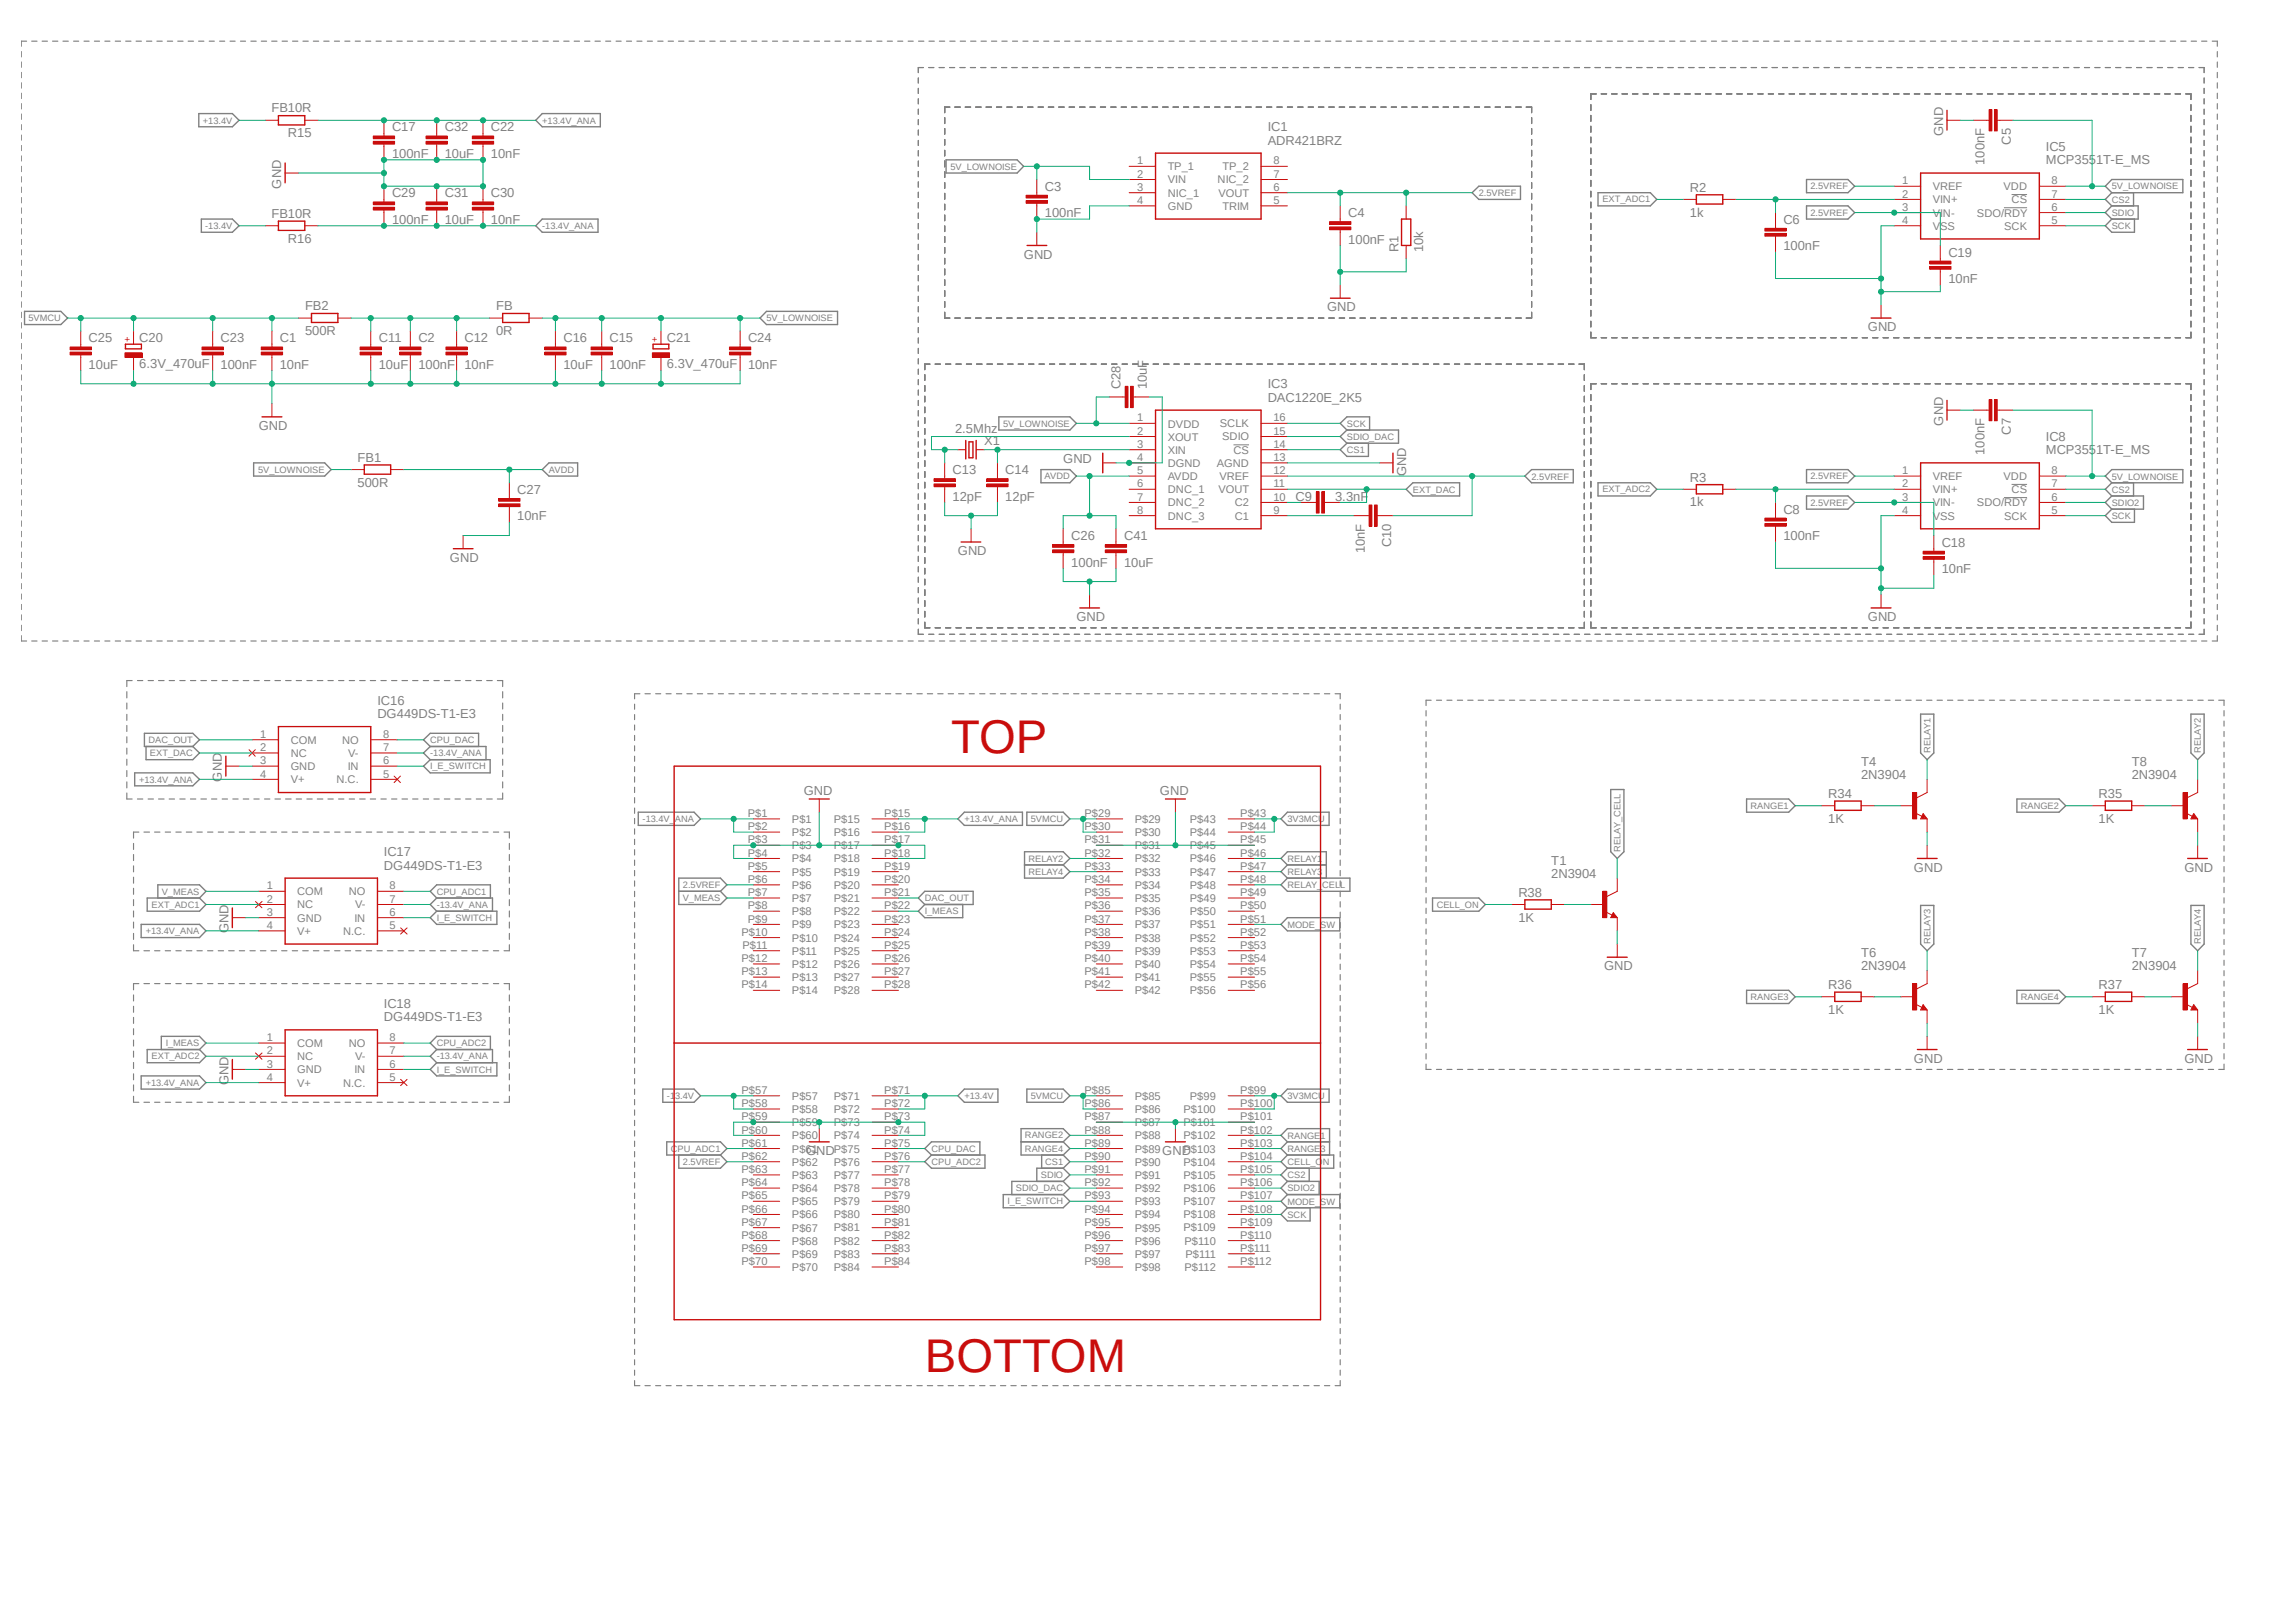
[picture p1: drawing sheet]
<svg xmlns="http://www.w3.org/2000/svg" width="420mm" height="297mm" viewBox="0 0 420 297" stroke-linecap="round" stroke-linejoin="round" font-family="sans-serif">
<defs><g id="words">
<g font-size="8.6" fill="#c90d0c">
<text x="174" y="137.8">TOP</text>
<text x="169.2" y="251.2">BOTTOM</text>
</g>
<g font-size="2.4" fill="#808080">
<text x="49.7" y="20.6">FB10R</text>
<text x="52.7" y="25.1">R15</text>
<text x="71.7" y="28.9">100nF</text>
<text x="71.7" y="24">C17</text>
<text x="81.4" y="28.9">10uF</text>
<text x="81.4" y="24">C32</text>
<text x="89.8" y="28.9">10nF</text>
<text x="89.8" y="24">C22</text>
<text x="231.9" y="26.5">ADR421BRZ</text>
<text x="231.9" y="24">IC1</text>
<text x="355.4" y="24.8" transform="rotate(-90 355.4 24.8)">GND</text>
<text x="367.8" y="26.5" transform="rotate(-90 367.8 26.5)">C5</text>
<text x="374.2" y="27.7">IC5</text>
<text x="51.4" y="34.5" transform="rotate(-90 51.4 34.5)">GND</text>
<text x="191.1" y="34.9">C3</text>
<text x="309.1" y="35.1">R2</text>
<text x="363" y="30.1" transform="rotate(-90 363 30.1)">100nF</text>
<text x="374.2" y="30.1">MCP3551T-E_MS</text>
<text x="49.7" y="39.9">FB10R</text>
<text x="71.7" y="40.9">100nF</text>
<text x="71.7" y="36.1">C29</text>
<text x="81.4" y="40.9">10uF</text>
<text x="81.4" y="36.1">C31</text>
<text x="89.8" y="40.9">10nF</text>
<text x="89.8" y="36.1">C30</text>
<text x="191.1" y="39.8">100nF</text>
<text x="246.6" y="39.8">C4</text>
<text x="309.1" y="39.6">1k</text>
<text x="326.2" y="40.9">C6</text>
<text x="52.7" y="44.4">R16</text>
<text x="187.3" y="47.3">GND</text>
<text x="246.6" y="44.6">100nF</text>
<text x="255.8" y="46.1" transform="rotate(-90 255.8 46.1)">R1</text>
<text x="260.4" y="46.1" transform="rotate(-90 260.4 46.1)">10k</text>
<text x="326.2" y="45.8">100nF</text>
<text x="356.4" y="47">C19</text>
<text x="356.4" y="51.8">10nF</text>
<text x="55.8" y="56.8">FB2</text>
<text x="90.8" y="56.8">FB</text>
<text x="242.7" y="57">GND</text>
<text x="16.2" y="62.7">C25</text>
<text x="25.5" y="62.6">C20</text>
<text x="40.3" y="62.7">C23</text>
<text x="51.2" y="62.7">C1</text>
<text x="55.8" y="61.3">500R</text>
<text x="69.3" y="62.7">C11</text>
<text x="76.5" y="62.7">C2</text>
<text x="85" y="62.7">C12</text>
<text x="90.8" y="61.3">0R</text>
<text x="103.1" y="62.7">C16</text>
<text x="111.5" y="62.7">C15</text>
<text x="122" y="62.6">C21</text>
<text x="136.8" y="62.7">C24</text>
<text x="341.7" y="60.6">GND</text>
<text x="16.2" y="67.5">10uF</text>
<text x="25.5" y="67.4">6.3V_470uF</text>
<text x="40.3" y="67.5">100nF</text>
<text x="51.2" y="67.5">10nF</text>
<text x="69.3" y="67.5">10uF</text>
<text x="76.5" y="67.5">100nF</text>
<text x="85" y="67.5">10nF</text>
<text x="103.1" y="67.5">10uF</text>
<text x="111.5" y="67.5">100nF</text>
<text x="122" y="67.4">6.3V_470uF</text>
<text x="136.8" y="67.5">10nF</text>
<text x="205" y="71.2" transform="rotate(-90 205 71.2)">C28</text>
<text x="209.8" y="71.2" transform="rotate(-90 209.8 71.2)">10uF</text>
<text x="231.9" y="71.1">IC3</text>
<text x="231.9" y="73.5">DAC1220E_2K5</text>
<text x="355.4" y="77.9" transform="rotate(-90 355.4 77.9)">GND</text>
<text x="47.3" y="78.7">GND</text>
<text x="174.7" y="79.2">2.5Mhz</text>
<text x="180" y="81.4">X1</text>
<text x="363" y="83.2" transform="rotate(-90 363 83.2)">100nF</text>
<text x="367.8" y="79.5" transform="rotate(-90 367.8 79.5)">C7</text>
<text x="374.2" y="83.1">MCP3551T-E_MS</text>
<text x="374.2" y="80.7">IC8</text>
<text x="65.4" y="89.1">500R</text>
<text x="65.4" y="84.5">FB1</text>
<text x="174.2" y="86.8">C13</text>
<text x="183.9" y="86.8">C14</text>
<text x="194.5" y="84.7">GND</text>
<text x="257.2" y="87.1" transform="rotate(-90 257.2 87.1)">GND</text>
<text x="309.1" y="88.1">R3</text>
<text x="94.6" y="95.2">10nF</text>
<text x="94.6" y="90.4">C27</text>
<text x="174.2" y="91.6">12pF</text>
<text x="183.9" y="91.6">12pF</text>
<text x="237" y="91.6">C9</text>
<text x="244.2" y="91.6">3.3nF</text>
<text x="309.1" y="92.7">1k</text>
<text x="326.2" y="94">C8</text>
<text x="175.2" y="101.6">GND</text>
<text x="196" y="98.8">C26</text>
<text x="205.6" y="98.8">C41</text>
<text x="249.6" y="101.2" transform="rotate(-90 249.6 101.2)">10nF</text>
<text x="254.5" y="100.2" transform="rotate(-90 254.5 100.2)">C10</text>
<text x="326.2" y="98.8">100nF</text>
<text x="355.2" y="100">C18</text>
<text x="82.3" y="102.8">GND</text>
<text x="196" y="103.7">100nF</text>
<text x="205.6" y="103.7">10uF</text>
<text x="355.2" y="104.9">10nF</text>
<text x="196.9" y="113.7">GND</text>
<text x="341.7" y="113.7">GND</text>
<text x="69" y="131.4">DG449DS-T1-E3</text>
<text x="69" y="129">IC16</text>
<text x="40.6" y="143" transform="rotate(-90 40.6 143)">GND</text>
<text x="340.4" y="142.6">2N3904</text>
<text x="340.4" y="140.2">T4</text>
<text x="389.9" y="142.6">2N3904</text>
<text x="389.9" y="140.2">T8</text>
<text x="147" y="145.5">GND</text>
<text x="212.2" y="145.5">GND</text>
<text x="334.4" y="146">R34</text>
<text x="383.9" y="146">R35</text>
<text x="334.4" y="150.6">1K</text>
<text x="383.9" y="150.6">1K</text>
<text x="70.2" y="159.1">DG449DS-T1-E3</text>
<text x="70.2" y="156.7">IC17</text>
<text x="283.8" y="160.7">2N3904</text>
<text x="283.8" y="158.3">T1</text>
<text x="350.1" y="159.5">GND</text>
<text x="399.6" y="159.5">GND</text>
<text x="277.8" y="164.1">R38</text>
<text x="41.8" y="170.8" transform="rotate(-90 41.8 170.8)">GND</text>
<text x="277.8" y="168.7">1K</text>
<text x="293.4" y="177.6">GND</text>
<text x="340.4" y="177.6">2N3904</text>
<text x="340.4" y="175.2">T6</text>
<text x="389.9" y="177.6">2N3904</text>
<text x="389.9" y="175.2">T7</text>
<text x="70.2" y="184.5">IC18</text>
<text x="334.4" y="185.5">1K</text>
<text x="334.4" y="181">R36</text>
<text x="383.9" y="185.5">1K</text>
<text x="383.9" y="181">R37</text>
<text x="70.2" y="186.9">DG449DS-T1-E3</text>
<text x="350.1" y="194.5">GND</text>
<text x="399.6" y="194.5">GND</text>
<text x="41.8" y="198.5" transform="rotate(-90 41.8 198.5)">GND</text>
<text x="147.4" y="211.4">GND</text>
<text x="212.6" y="211.4">GND</text>
</g>
<g font-size="2" fill="#808080">
<text x="208" y="30.1">1</text>
<text x="208" y="32.5">2</text>
<text x="208" y="34.9">3</text>
<text x="213.6" y="31.2">TP_1</text>
<text x="213.6" y="33.6">VIN</text>
<text x="213.6" y="36">NIC_1</text>
<text x="222.7" y="33.6">NIC_2</text>
<text x="222.9" y="36">VOUT</text>
<text x="223.7" y="31.2">TP_2</text>
<text x="232.9" y="30.1">8</text>
<text x="232.9" y="32.5">7</text>
<text x="232.9" y="34.9">6</text>
<text x="347.9" y="33.7">1</text>
<text x="353.5" y="34.8">VREF</text>
<text x="366.5" y="34.8">VDD</text>
<text x="375.3" y="33.7">8</text>
<text x="208" y="37.3">4</text>
<text x="213.6" y="38.4">GND</text>
<text x="223.7" y="38.4">TRIM</text>
<text x="232.9" y="37.3">5</text>
<text x="347.9" y="36.2">2</text>
<text x="347.9" y="38.6">3</text>
<text x="347.9" y="41">4</text>
<text x="353.5" y="37.2">VIN+</text>
<text x="353.5" y="39.6">VIN-</text>
<text x="361.6" y="39.6">SDO/RDY</text>
<text x="368" y="37.2">CS</text>
<text x="375.3" y="36.2">7</text>
<text x="375.3" y="38.6">6</text>
<text x="375.3" y="41">5</text>
<text x="353.5" y="42">VSS</text>
<text x="366.6" y="42">SCK</text>
<text x="208" y="77.1">1</text>
<text x="232.9" y="77.1">16</text>
<text x="208" y="79.5">2</text>
<text x="208" y="82">3</text>
<text x="213.6" y="78.2">DVDD</text>
<text x="213.6" y="80.6">XOUT</text>
<text x="213.6" y="83">XIN</text>
<text x="223.1" y="78.2">SCLK</text>
<text x="223.6" y="80.6">SDIO</text>
<text x="225.6" y="83">CS</text>
<text x="232.9" y="79.5">15</text>
<text x="232.9" y="82">14</text>
<text x="208" y="84.4">4</text>
<text x="208" y="86.8">5</text>
<text x="208" y="89.2">6</text>
<text x="213.6" y="85.4">DGND</text>
<text x="213.6" y="87.8">AVDD</text>
<text x="222.6" y="85.4">AGND</text>
<text x="223.1" y="87.8">VREF</text>
<text x="232.9" y="84.4">13</text>
<text x="232.9" y="86.8">12</text>
<text x="232.9" y="89.2">11</text>
<text x="347.9" y="86.8">1</text>
<text x="347.9" y="89.2">2</text>
<text x="353.5" y="87.8">VREF</text>
<text x="366.5" y="87.8">VDD</text>
<text x="375.3" y="86.8">8</text>
<text x="375.3" y="89.2">7</text>
<text x="208" y="91.6">7</text>
<text x="208" y="94">8</text>
<text x="213.6" y="90.3">DNC_1</text>
<text x="213.6" y="92.7">DNC_2</text>
<text x="213.6" y="95.1">DNC_3</text>
<text x="222.9" y="90.3">VOUT</text>
<text x="225.9" y="92.7">C2</text>
<text x="225.9" y="95.1">C1</text>
<text x="232.9" y="91.6">10</text>
<text x="232.9" y="94">9</text>
<text x="347.9" y="91.6">3</text>
<text x="347.9" y="94">4</text>
<text x="353.5" y="90.3">VIN+</text>
<text x="353.5" y="92.7">VIN-</text>
<text x="353.5" y="95.1">VSS</text>
<text x="361.6" y="92.7">SDO/RDY</text>
<text x="366.6" y="95.1">SCK</text>
<text x="368" y="90.3">CS</text>
<text x="375.3" y="91.6">6</text>
<text x="375.3" y="94">5</text>
<text x="47.6" y="135">1</text>
<text x="47.6" y="137.5">2</text>
<text x="53.2" y="136.1">COM</text>
<text x="62.6" y="136.1">NO</text>
<text x="70.1" y="135">8</text>
<text x="70.1" y="137.5">7</text>
<text x="47.6" y="139.9">3</text>
<text x="47.6" y="142.3">4</text>
<text x="53.2" y="138.5">NC</text>
<text x="53.2" y="140.9">GND</text>
<text x="53.2" y="143.3">V+</text>
<text x="61.6" y="143.3">N.C.</text>
<text x="63.6" y="140.9">IN</text>
<text x="63.7" y="138.5">V-</text>
<text x="70.1" y="139.9">6</text>
<text x="70.1" y="142.3">5</text>
<text x="136.8" y="149.5">P$1</text>
<text x="161.8" y="149.5">P$15</text>
<text x="198.4" y="149.5">P$29</text>
<text x="226.9" y="149.5">P$43</text>
<text x="136.8" y="151.9">P$2</text>
<text x="136.8" y="154.4">P$3</text>
<text x="144.9" y="150.6">P$1</text>
<text x="144.9" y="153">P$2</text>
<text x="144.9" y="155.4">P$3</text>
<text x="152.5" y="150.6">P$15</text>
<text x="152.5" y="153">P$16</text>
<text x="152.5" y="155.4">P$17</text>
<text x="161.8" y="151.9">P$16</text>
<text x="161.8" y="154.4">P$17</text>
<text x="198.4" y="151.9">P$30</text>
<text x="198.4" y="154.4">P$31</text>
<text x="207.6" y="150.6">P$29</text>
<text x="207.6" y="153">P$30</text>
<text x="207.6" y="155.4">P$31</text>
<text x="217.6" y="150.6">P$43</text>
<text x="217.6" y="153">P$44</text>
<text x="217.6" y="155.4">P$45</text>
<text x="226.9" y="151.9">P$44</text>
<text x="226.9" y="154.4">P$45</text>
<text x="136.8" y="156.8">P$4</text>
<text x="136.8" y="159.2">P$5</text>
<text x="136.8" y="161.6">P$6</text>
<text x="144.9" y="157.8">P$4</text>
<text x="144.9" y="160.2">P$5</text>
<text x="152.5" y="157.8">P$18</text>
<text x="152.5" y="160.2">P$19</text>
<text x="161.8" y="156.8">P$18</text>
<text x="161.8" y="159.2">P$19</text>
<text x="161.8" y="161.6">P$20</text>
<text x="198.4" y="156.8">P$32</text>
<text x="198.4" y="159.2">P$33</text>
<text x="198.4" y="161.6">P$34</text>
<text x="207.6" y="157.8">P$32</text>
<text x="207.6" y="160.2">P$33</text>
<text x="217.6" y="157.8">P$46</text>
<text x="217.6" y="160.2">P$47</text>
<text x="226.9" y="156.8">P$46</text>
<text x="226.9" y="159.2">P$47</text>
<text x="226.9" y="161.6">P$48</text>
<text x="48.8" y="162.8">1</text>
<text x="48.8" y="165.2">2</text>
<text x="48.8" y="167.6">3</text>
<text x="54.4" y="163.9">COM</text>
<text x="54.4" y="166.2">NC</text>
<text x="63.8" y="163.8">NO</text>
<text x="64.9" y="166.2">V-</text>
<text x="71.2" y="162.8">8</text>
<text x="71.2" y="165.2">7</text>
<text x="71.2" y="167.6">6</text>
<text x="136.8" y="164">P$7</text>
<text x="136.8" y="166.4">P$8</text>
<text x="144.9" y="162.6">P$6</text>
<text x="144.9" y="165.1">P$7</text>
<text x="144.9" y="167.5">P$8</text>
<text x="152.5" y="162.6">P$20</text>
<text x="152.5" y="165.1">P$21</text>
<text x="152.5" y="167.5">P$22</text>
<text x="161.8" y="164">P$21</text>
<text x="161.8" y="166.4">P$22</text>
<text x="198.4" y="164">P$35</text>
<text x="198.4" y="166.4">P$36</text>
<text x="207.6" y="162.6">P$34</text>
<text x="207.6" y="165.1">P$35</text>
<text x="207.6" y="167.5">P$36</text>
<text x="217.6" y="162.6">P$48</text>
<text x="217.6" y="165.1">P$49</text>
<text x="217.6" y="167.5">P$50</text>
<text x="226.9" y="164">P$49</text>
<text x="226.9" y="166.4">P$50</text>
<text x="48.8" y="170">4</text>
<text x="54.4" y="168.7">GND</text>
<text x="54.4" y="171.1">V+</text>
<text x="62.8" y="171.1">N.C.</text>
<text x="64.9" y="168.7">IN</text>
<text x="71.2" y="170">5</text>
<text x="135.6" y="171.2">P$10</text>
<text x="135.8" y="173.7">P$11</text>
<text x="136.8" y="168.8">P$9</text>
<text x="144.9" y="169.9">P$9</text>
<text x="144.9" y="172.3">P$10</text>
<text x="152.5" y="169.9">P$23</text>
<text x="152.5" y="172.3">P$24</text>
<text x="161.8" y="168.8">P$23</text>
<text x="161.8" y="171.2">P$24</text>
<text x="161.8" y="173.7">P$25</text>
<text x="198.4" y="168.8">P$37</text>
<text x="198.4" y="171.2">P$38</text>
<text x="198.4" y="173.7">P$39</text>
<text x="207.6" y="169.9">P$37</text>
<text x="207.6" y="172.3">P$38</text>
<text x="217.6" y="169.9">P$51</text>
<text x="217.6" y="172.3">P$52</text>
<text x="226.9" y="168.8">P$51</text>
<text x="226.9" y="171.2">P$52</text>
<text x="226.9" y="173.7">P$53</text>
<text x="135.6" y="176.1">P$12</text>
<text x="135.6" y="178.5">P$13</text>
<text x="144.9" y="174.7">P$11</text>
<text x="144.9" y="177.1">P$12</text>
<text x="144.9" y="179.5">P$13</text>
<text x="152.5" y="174.7">P$25</text>
<text x="152.5" y="177.1">P$26</text>
<text x="152.5" y="179.5">P$27</text>
<text x="161.8" y="176.1">P$26</text>
<text x="161.8" y="178.5">P$27</text>
<text x="198.4" y="176.1">P$40</text>
<text x="198.4" y="178.5">P$41</text>
<text x="207.6" y="174.7">P$39</text>
<text x="207.6" y="177.1">P$40</text>
<text x="207.6" y="179.5">P$41</text>
<text x="217.6" y="174.7">P$53</text>
<text x="217.6" y="177.1">P$54</text>
<text x="217.6" y="179.5">P$55</text>
<text x="226.9" y="176.1">P$54</text>
<text x="226.9" y="178.5">P$55</text>
<text x="135.6" y="180.9">P$14</text>
<text x="144.9" y="182">P$14</text>
<text x="152.5" y="182">P$28</text>
<text x="161.8" y="180.9">P$28</text>
<text x="198.4" y="180.9">P$42</text>
<text x="207.6" y="182">P$42</text>
<text x="217.6" y="182">P$56</text>
<text x="226.9" y="180.9">P$56</text>
<text x="48.8" y="190.5">1</text>
<text x="54.4" y="191.6">COM</text>
<text x="63.8" y="191.6">NO</text>
<text x="71.2" y="190.5">8</text>
<text x="48.8" y="193">2</text>
<text x="48.8" y="195.4">3</text>
<text x="48.8" y="197.8">4</text>
<text x="54.4" y="194">NC</text>
<text x="54.4" y="196.4">GND</text>
<text x="64.9" y="196.4">IN</text>
<text x="64.9" y="194">V-</text>
<text x="71.2" y="193">7</text>
<text x="71.2" y="195.4">6</text>
<text x="71.2" y="197.8">5</text>
<text x="54.4" y="198.8">V+</text>
<text x="62.8" y="198.8">N.C.</text>
<text x="135.6" y="200.2">P$57</text>
<text x="135.6" y="202.6">P$58</text>
<text x="144.9" y="201.3">P$57</text>
<text x="144.9" y="203.7">P$58</text>
<text x="152.5" y="201.3">P$71</text>
<text x="152.5" y="203.7">P$72</text>
<text x="161.8" y="200.2">P$71</text>
<text x="161.8" y="202.6">P$72</text>
<text x="198.4" y="200.2">P$85</text>
<text x="198.4" y="202.6">P$86</text>
<text x="207.6" y="201.3">P$85</text>
<text x="207.6" y="203.7">P$86</text>
<text x="216.5" y="203.7">P$100</text>
<text x="217.6" y="201.3">P$99</text>
<text x="226.9" y="200.2">P$99</text>
<text x="226.9" y="202.6">P$100</text>
<text x="135.6" y="205">P$59</text>
<text x="135.6" y="207.4">P$60</text>
<text x="135.6" y="209.9">P$61</text>
<text x="144.9" y="206.1">P$59</text>
<text x="144.9" y="208.5">P$60</text>
<text x="152.5" y="206.1">P$73</text>
<text x="152.5" y="208.5">P$74</text>
<text x="161.8" y="205">P$73</text>
<text x="161.8" y="207.4">P$74</text>
<text x="161.8" y="209.9">P$75</text>
<text x="198.4" y="205">P$87</text>
<text x="198.4" y="207.4">P$88</text>
<text x="198.4" y="209.9">P$89</text>
<text x="207.6" y="206.1">P$87</text>
<text x="207.6" y="208.5">P$88</text>
<text x="216.5" y="206.1">P$101</text>
<text x="216.5" y="208.5">P$102</text>
<text x="226.9" y="205">P$101</text>
<text x="226.9" y="207.4">P$102</text>
<text x="226.9" y="209.9">P$103</text>
<text x="135.6" y="212.3">P$62</text>
<text x="135.6" y="214.7">P$63</text>
<text x="144.9" y="210.9">P$61</text>
<text x="144.9" y="213.3">P$62</text>
<text x="144.9" y="215.7">P$63</text>
<text x="152.5" y="210.9">P$75</text>
<text x="152.5" y="213.3">P$76</text>
<text x="152.5" y="215.7">P$77</text>
<text x="161.8" y="212.3">P$76</text>
<text x="161.8" y="214.7">P$77</text>
<text x="198.4" y="212.3">P$90</text>
<text x="198.4" y="214.7">P$91</text>
<text x="207.6" y="210.9">P$89</text>
<text x="207.6" y="213.3">P$90</text>
<text x="207.6" y="215.7">P$91</text>
<text x="216.5" y="210.9">P$103</text>
<text x="216.5" y="213.3">P$104</text>
<text x="216.5" y="215.7">P$105</text>
<text x="226.9" y="212.3">P$104</text>
<text x="226.9" y="214.7">P$105</text>
<text x="135.6" y="217.1">P$64</text>
<text x="135.6" y="219.5">P$65</text>
<text x="135.6" y="221.9">P$66</text>
<text x="144.9" y="218.1">P$64</text>
<text x="144.9" y="220.6">P$65</text>
<text x="152.5" y="218.1">P$78</text>
<text x="152.5" y="220.5">P$79</text>
<text x="161.8" y="217.1">P$78</text>
<text x="161.8" y="219.5">P$79</text>
<text x="161.8" y="221.9">P$80</text>
<text x="198.4" y="217.1">P$92</text>
<text x="198.4" y="219.5">P$93</text>
<text x="198.4" y="221.9">P$94</text>
<text x="207.6" y="218.1">P$92</text>
<text x="207.6" y="220.6">P$93</text>
<text x="216.5" y="218.1">P$106</text>
<text x="216.5" y="220.5">P$107</text>
<text x="226.9" y="217.1">P$106</text>
<text x="226.9" y="219.5">P$107</text>
<text x="226.9" y="221.9">P$108</text>
<text x="135.6" y="224.3">P$67</text>
<text x="135.6" y="226.7">P$68</text>
<text x="144.9" y="223">P$66</text>
<text x="144.9" y="225.4">P$67</text>
<text x="144.9" y="227.8">P$68</text>
<text x="152.5" y="222.9">P$80</text>
<text x="152.5" y="225.3">P$81</text>
<text x="152.5" y="227.8">P$82</text>
<text x="161.8" y="224.3">P$81</text>
<text x="161.8" y="226.7">P$82</text>
<text x="198.4" y="224.3">P$95</text>
<text x="198.4" y="226.7">P$96</text>
<text x="207.6" y="223">P$94</text>
<text x="207.6" y="225.4">P$95</text>
<text x="207.6" y="227.8">P$96</text>
<text x="216.5" y="222.9">P$108</text>
<text x="216.5" y="225.3">P$109</text>
<text x="216.7" y="227.8">P$110</text>
<text x="226.9" y="224.3">P$109</text>
<text x="226.9" y="226.7">P$110</text>
<text x="135.6" y="229.2">P$69</text>
<text x="135.6" y="231.6">P$70</text>
<text x="144.9" y="230.2">P$69</text>
<text x="144.9" y="232.6">P$70</text>
<text x="152.5" y="230.2">P$83</text>
<text x="152.5" y="232.6">P$84</text>
<text x="161.8" y="229.2">P$83</text>
<text x="161.8" y="231.6">P$84</text>
<text x="198.4" y="229.2">P$97</text>
<text x="198.4" y="231.6">P$98</text>
<text x="207.6" y="230.2">P$97</text>
<text x="207.6" y="232.6">P$98</text>
<text x="216.7" y="232.6">P$112</text>
<text x="216.8" y="230.2">P$111</text>
<text x="226.9" y="229.2">P$111</text>
<text x="226.9" y="231.6">P$112</text>
</g>
<g font-size="1.7" fill="#808080">
<text x="37.1" y="22.6">+13.4V</text>
<text x="99.2" y="22.6">+13.4V_ANA</text>
<text x="173.9" y="31">5V_LOWNOISE</text>
<text x="270.5" y="35.9">2.5VREF</text>
<text x="331.2" y="34.6">2.5VREF</text>
<text x="386.3" y="34.7">5V_LOWNOISE</text>
<text x="37.5" y="41.9">-13.4V</text>
<text x="99.2" y="41.9">-13.4V_ANA</text>
<text x="293.1" y="37">EXT_ADC1</text>
<text x="331.2" y="39.5">2.5VREF</text>
<text x="386.3" y="41.9">SCK</text>
<text x="386.3" y="39.5">SDIO</text>
<text x="386.3" y="37.1">CS2</text>
<text x="5.2" y="58.8">5VMCU</text>
<text x="140.2" y="58.8">5V_LOWNOISE</text>
<text x="183.5" y="78.1">5V_LOWNOISE</text>
<text x="246.4" y="78.1">SCK</text>
<text x="246.4" y="82.9">CS1</text>
<text x="246.4" y="80.5">SDIO_DAC</text>
<text x="47.2" y="86.5">5V_LOWNOISE</text>
<text x="100.4" y="86.5">AVDD</text>
<text x="191.1" y="87.7">AVDD</text>
<text x="280.2" y="87.8">2.5VREF</text>
<text x="331.2" y="87.7">2.5VREF</text>
<text x="386.3" y="87.8">5V_LOWNOISE</text>
<text x="258.4" y="90.2">EXT_DAC</text>
<text x="293.1" y="90.1">EXT_ADC2</text>
<text x="331.2" y="92.5">2.5VREF</text>
<text x="386.3" y="95">SCK</text>
<text x="386.3" y="92.6">SDIO2</text>
<text x="386.3" y="90.2">CS2</text>
<text x="27.2" y="136">DAC_OUT</text>
<text x="78.7" y="136">CPU_DAC</text>
<text x="353.1" y="137.8" transform="rotate(-90 353.1 137.8)">RELAY1</text>
<text x="402.6" y="137.8" transform="rotate(-90 402.6 137.8)">RELAY2</text>
<text x="25.4" y="143.2">+13.4V_ANA</text>
<text x="27.4" y="138.4">EXT_DAC</text>
<text x="78.7" y="140.8">I_E_SWITCH</text>
<text x="78.7" y="138.4">-13.4V_ANA</text>
<text x="320.2" y="148">RANGE1</text>
<text x="369.6" y="148">RANGE2</text>
<text x="117.6" y="150.5">-13.4V_ANA</text>
<text x="176.4" y="150.5">+13.4V_ANA</text>
<text x="188.6" y="150.5">5VMCU</text>
<text x="235.5" y="150.5">3V3MCU</text>
<text x="296.4" y="155.9" transform="rotate(-90 296.4 155.9)">RELAY_CELL</text>
<text x="188.1" y="157.7">RELAY2</text>
<text x="188.1" y="160.1">RELAY4</text>
<text x="235.5" y="157.7">RELAY1</text>
<text x="235.5" y="160.1">RELAY3</text>
<text x="27.7" y="166.1">EXT_ADC1</text>
<text x="29.6" y="163.7">V_MEAS</text>
<text x="79.9" y="163.7">CPU_ADC1</text>
<text x="79.9" y="166.2">-13.4V_ANA</text>
<text x="124.9" y="164.9">V_MEAS</text>
<text x="124.9" y="162.5">2.5VREF</text>
<text x="169.2" y="167.3">I_MEAS</text>
<text x="169.2" y="164.9">DAC_OUT</text>
<text x="235.5" y="162.5">RELAY_CELL</text>
<text x="262.8" y="166.1">CELL_ON</text>
<text x="26.7" y="170.9">+13.4V_ANA</text>
<text x="79.9" y="168.6">I_E_SWITCH</text>
<text x="235.5" y="169.8">MODE_SW</text>
<text x="353.1" y="172.8" transform="rotate(-90 353.1 172.8)">RELAY3</text>
<text x="402.6" y="172.8" transform="rotate(-90 402.6 172.8)">RELAY4</text>
<text x="320.2" y="183">RANGE3</text>
<text x="369.6" y="183">RANGE4</text>
<text x="30.3" y="191.4">I_MEAS</text>
<text x="79.9" y="191.5">CPU_ADC2</text>
<text x="27.7" y="193.8">EXT_ADC2</text>
<text x="79.9" y="196.3">I_E_SWITCH</text>
<text x="79.9" y="193.9">-13.4V_ANA</text>
<text x="26.7" y="198.7">+13.4V_ANA</text>
<text x="122" y="201.1">-13.4V</text>
<text x="176.4" y="201.1">+13.4V</text>
<text x="188.6" y="201.1">5VMCU</text>
<text x="235.5" y="201.1">3V3MCU</text>
<text x="187.5" y="208.3">RANGE2</text>
<text x="235.5" y="208.4">RANGE1</text>
<text x="122.7" y="210.7">CPU_ADC1</text>
<text x="124.9" y="213.1">2.5VREF</text>
<text x="170.4" y="213.2">CPU_ADC2</text>
<text x="170.4" y="210.8">CPU_DAC</text>
<text x="187.5" y="210.7">RANGE4</text>
<text x="190.4" y="215.6">SDIO</text>
<text x="191.2" y="213.1">CS1</text>
<text x="235.5" y="213.2">CELL_ON</text>
<text x="235.5" y="210.8">RANGE3</text>
<text x="235.5" y="215.6">CS2</text>
<text x="184.3" y="220.4">I_E_SWITCH</text>
<text x="185.8" y="218">SDIO_DAC</text>
<text x="235.5" y="220.4">MODE_SW</text>
<text x="235.5" y="218">SDIO2</text>
<text x="235.5" y="222.8">SCK</text>
</g>
<g font-size="1.7" fill="#c90d0c">
<text x="23.9" y="62.6" transform="rotate(-90 23.9 62.6)">+</text>
<text x="120.4" y="62.6" transform="rotate(-90 120.4 62.6)">+</text>
</g>
</g></defs>
<path d="M3.9 3.9l404.2 249.8M408.1 3.9l-404.2 249.8" fill="none" stroke="#fff" stroke-width=".18"/>
<g fill="none" stroke="#808080" stroke-width=".21">
<path d="M3.9 9.4v1M3.9 11.3v1M3.9 13.3v.9M3.9 15.2v.9M3.9 17.1v.9M3.9 19v.9M4.9 7.5h-1v1M5.8 7.5h1M7.7 7.5h1M9.6 7.5h1M11.5 7.5h1M13.5 7.5h.9"/>
<path d="M15.4 7.5h.9M17.3 7.5h.9M19.2 7.5h.9M21.1 7.5h1M23 7.5h1M24.9 7.5h1M26.8 7.5h1M28.7 7.5h1M30.6 7.5h1M32.5 7.5h1M34.4 7.5h1M36.3 7.5h1"/>
<path d="M38.3 7.5h.9M40.2 7.5h.9M42.1 7.5h.9M44 7.5h.9M45.9 7.5h1M47.8 7.5h1M49.7 7.5h1M51.6 7.5h1M53.5 7.5h1M55.4 7.5h1M57.3 7.5h1M59.2 7.5h1"/>
<path d="M61.2 7.5h.9M63.1 7.5h.9M65 7.5h.9M66.9 7.5h.9M68.8 7.5h.9M70.7 7.5h1M72.6 7.5h1M74.5 7.5h1M76.4 7.5h1M78.3 7.5h1M80.2 7.5h1M82.1 7.5h1"/>
<path d="M84 7.5h1M86 7.5h.9M87.9 7.5h.9M89.8 7.5h.9M91.7 7.5h.9M93.6 7.5h.9M95.5 7.5h1M97.4 7.5h1M99.3 7.5h1M101.2 7.5h1M103.1 7.5h1M105 7.5h1"/>
<path d="M106.9 7.5h1M108.8 7.5h1M110.8 7.5h.9M112.7 7.5h.9M114.6 7.5h.9M116.5 7.5h.9M118.4 7.5h.9M120.3 7.5h1M122.2 7.5h1M124.1 7.5h1M126 7.5h1M127.9 7.5h1"/>
<path d="M129.8 7.5h1M131.7 7.5h1M133.6 7.5h1M135.6 7.5h.9M137.5 7.5h.9M139.4 7.5h.9M141.3 7.5h.9M143.2 7.5h1M145.1 7.5h1M147 7.5h1M148.9 7.5h1M150.8 7.5h1"/>
<path d="M152.7 7.5h1M154.6 7.5h1M156.5 7.5h1M158.5 7.5h.9M160.4 7.5h.9M162.3 7.5h.9M164.2 7.5h.9M166.1 7.5h.9M168 14.3v.9M168 16.2v.9M168 18.1v.9M168 20v.9"/>
<path d="M168 7.5h1M168.9 12.4h-.9v.9M169.9 12.4h.9M169.9 7.5h1M171.8 12.4h.9M171.8 7.5h1M173.7 12.4h.9M173.7 19.6h-.9v1M173.7 7.5h1M174.7 19.6h.9M175.6 12.4h.9M175.6 7.5h1"/>
<path d="M176.6 19.6h.9M177.5 12.4h.9M177.5 7.5h1M178.5 19.6h1M179.4 12.4h.9M179.5 7.5h.9M180.4 19.6h1M181.3 12.4h.9M181.4 7.5h.9M182.3 19.6h.9M183.2 12.4h.9M183.3 7.5h.9"/>
<path d="M184.2 19.6h.9M185.1 12.4h1M185.2 7.5h.9M186.1 19.6h.9M187 12.4h1M187.1 7.5h.9M188 19.6h.9M188.9 12.4h1M189 7.5h.9M189.9 19.6h.9M190.8 12.4h1M190.9 7.5h1"/>
<path d="M191.8 19.6h.9M192.7 12.4h1M192.8 7.5h1M193.7 19.6h.9M194.6 12.4h1M194.7 7.5h1M195.6 19.6h1M196.5 12.4h1M196.6 7.5h1M197.5 19.6h1M198.4 12.4h1M198.5 7.5h1"/>
<path d="M199.4 19.6h.9M200.3 12.4h1M200.4 7.5h1M201.3 19.6h.9M202.2 12.4h1M202.4 7.5h.9M203.2 19.6h.9M204.1 12.4h1M204.3 7.5h.9M205.1 19.6h.9M206 12.4h1M206.2 7.5h.9"/>
<path d="M207 19.6h.9M207.9 12.4h1M208.1 7.5h.9M208.9 19.6h.9M209.8 12.4h1M210 7.5h.9M210.8 19.6h1M211.8 12.4h.9M211.9 7.5h1M212.7 19.6h1M213.7 12.4h.9M213.8 7.5h1"/>
<path d="M214.6 19.6h1M215.6 12.4h.9M215.7 7.5h1M216.5 19.6h.9M217.5 12.4h.9M217.6 7.5h1M218.4 19.6h.9M219.4 12.4h.9M219.5 7.5h1M220.3 19.6h.9M221.3 12.4h.9M221.4 7.5h1"/>
<path d="M222.2 19.6h.9M223.2 12.4h1M223.4 7.5h.9M224.1 19.6h.9M225.1 12.4h1M225.3 7.5h.9M226 19.6h.9M227 12.4h1M227.2 7.5h.9M227.9 19.6h1M228.9 12.4h1M229.1 7.5h.9"/>
<path d="M229.8 19.6h1M230.8 12.4h1M231 7.5h.9M231.7 19.6h.9M232.7 12.4h1M232.9 7.5h.9M233.6 19.6h.9M234.6 12.4h1M234.8 7.5h1M235.5 19.6h.9M236.5 12.4h1M236.7 7.5h1"/>
<path d="M237.4 19.6h.9M238.4 12.4h1M238.6 7.5h1M239.3 19.6h.9M240.3 12.4h1M240.5 7.5h1M241.2 19.6h.9M242.2 12.4h1M242.4 7.5h1M243.1 19.6h1M244.1 12.4h1M244.3 7.5h1"/>
<path d="M245 19.6h1M246 12.4h1M246.3 7.5h.9M246.9 19.6h1M247.9 12.4h1M248.2 7.5h.9M248.8 19.6h.9M249.9 12.4h.9M250.1 7.5h.9M250.7 19.6h.9M251.8 12.4h.9M252 7.5h.9"/>
<path d="M252.6 19.6h.9M253.7 12.4h.9M253.9 7.5h.9M254.5 19.6h.9M255.6 12.4h.9M255.8 7.5h1M256.4 19.6h.9M257.5 12.4h.9M257.7 7.5h1M258.3 19.6h.9M259.4 12.4h.9M259.6 7.5h1"/>
<path d="M260.2 19.6h1M261.3 12.4h1M261.5 7.5h1M262.1 19.6h1M263.2 12.4h1M263.4 7.5h1M264 19.6h1M265.1 12.4h1M265.3 7.5h1M265.9 19.6h.9M267 12.4h1M267.3 7.5h.9"/>
<path d="M267.8 19.6h.9M268.9 12.4h1M269.2 7.5h.9M269.7 19.6h.9M270.8 12.4h1M271.1 7.5h.9M271.6 19.6h.9M272.7 12.4h1M273 7.5h.9M273.5 19.6h.9M274.6 12.4h1M274.9 7.5h.9"/>
<path d="M275.4 19.6h1M276.5 12.4h1M276.8 7.5h.9M277.3 19.6h1M278.4 12.4h1M278.7 7.5h1M279.2 19.6h1v1M280.3 12.4h1M280.6 7.5h1M282.2 12.4h1M282.5 7.5h1M284.1 12.4h1"/>
<path d="M284.4 7.5h1M286 12.4h1M286.3 7.5h1M288 12.4h.9M288.2 7.5h1M289.9 12.4h.9M290.2 7.5h.9M291 19.2v1M291.8 12.4h.9M292 17.2h-1v1M292.1 7.5h.9M292.9 17.2h1"/>
<path d="M293.7 12.4h.9M294 7.5h.9M294.8 17.2h1M295.6 12.4h.9M295.9 7.5h.9M296.7 17.2h1M297.5 12.4h.9M297.8 7.5h.9M298.6 17.2h1M299.4 12.4h1M299.7 7.5h1M300.6 17.2h.9"/>
<path d="M301.3 12.4h1M301.6 7.5h1M302.5 17.2h.9M303.2 12.4h1M303.5 7.5h1M304.4 17.2h.9M305.1 12.4h1M305.4 7.5h1M306.3 17.2h1M307 12.4h1M307.3 7.5h1M308.2 17.2h1"/>
<path d="M308.9 12.4h1M309.2 7.5h1M310.1 17.2h1M310.8 12.4h1M311.1 7.5h1M312 17.2h1M312.7 12.4h1M313.1 7.5h.9M313.9 17.2h1M314.6 12.4h1M315 7.5h.9M315.8 17.2h1"/>
<path d="M316.5 12.4h1M316.9 7.5h.9M317.7 17.2h1M318.4 12.4h1M318.8 7.5h.9M319.7 17.2h.9M320.3 12.4h1M320.7 7.5h.9M321.6 17.2h.9M322.2 12.4h1M322.6 7.5h1M323.5 17.2h.9"/>
<path d="M324.1 12.4h1M324.5 7.5h1M325.4 17.2h.9M326.1 12.4h.9M326.4 7.5h1M327.3 17.2h1M328 12.4h.9M328.3 7.5h1M329.2 17.2h1M329.9 12.4h.9M330.2 7.5h1M331.1 17.2h1"/>
<path d="M331.8 12.4h.9M332.1 7.5h1M333 17.2h1M333.7 12.4h.9M334.1 7.5h.9M334.9 17.2h1M335.6 12.4h.9M336 7.5h.9M336.8 17.2h1M337.5 12.4h.9M337.9 7.5h.9M338.7 17.2h1"/>
<path d="M339.4 12.4h.9M339.8 7.5h.9M340.7 17.2h.9M341.3 12.4h.9M341.7 7.5h.9M342.6 17.2h.9M343.2 12.4h.9M343.6 7.5h1M344.5 17.2h.9M345.1 12.4h.9M345.5 7.5h1M346.4 17.2h.9"/>
<path d="M347 12.4h.9M347.4 7.5h1M348.3 17.2h.9M348.9 12.4h.9M349.3 7.5h1M350.2 17.2h1M350.8 12.4h.9M351.2 7.5h1M352.1 17.2h1M352.7 12.4h1M353.1 7.5h1M354 17.2h1"/>
<path d="M354.6 12.4h1M355 7.5h1M355.9 17.2h1M356.5 12.4h1M357 7.5h.9M357.8 17.2h1M358.4 12.4h1M358.9 7.5h.9M359.7 17.2h1M360.3 12.4h1M360.8 7.5h.9M361.7 17.2h.9"/>
<path d="M362.2 12.4h1M362.7 7.5h.9M363.6 17.2h.9M364.2 12.4h.9M364.6 7.5h.9M365.5 17.2h.9M366.1 12.4h.9M366.5 7.5h1M367.4 17.2h.9M368 12.4h.9M368.4 7.5h1M369.3 17.2h.9"/>
<path d="M369.9 12.4h.9M370.3 7.5h1M371.2 17.2h1M371.8 12.4h.9M372.2 7.5h1M373.1 17.2h1M373.7 12.4h.9M374.1 7.5h1M375 17.2h1M375.6 12.4h.9M376 7.5h1M376.9 17.2h1"/>
<path d="M377.5 12.4h.9M377.9 7.5h1M378.8 17.2h1M379.4 12.4h.9M379.9 7.5h.9M380.7 17.2h1M381.3 12.4h.9M381.8 7.5h.9M382.7 17.2h.9M383.2 12.4h.9M383.7 7.5h.9M384.6 17.2h.9"/>
<path d="M385.1 12.4h.9M385.6 7.5h.9M386.5 17.2h.9M387 12.4h.9M387.5 7.5h.9M388.4 17.2h.9M388.9 12.4h.9M389.4 7.5h1M390.3 17.2h.9M390.8 12.4h1M391.3 7.5h1M392.2 17.2h.9"/>
<path d="M392.7 12.4h1M393.2 7.5h1M394.1 17.2h1M394.6 12.4h1M395.1 7.5h1M396 17.2h1M396.5 12.4h1M397 7.5h1M397.9 17.2h1M398.4 12.4h1M398.9 7.5h1M399.8 17.2h1v1"/>
<path d="M400.3 12.4h1M400.8 19.2v1M400.8 7.5h1M402.3 12.4h.9v.9M402.7 7.5h1M403.2 14.3v.9M403.2 16.2v.9M403.2 18.1v.9M403.2 20v.9M404.7 7.5h.9v1M405.6 9.4v1M405.6 11.3v1"/>
<path d="M405.6 13.3v.9M405.6 15.2v.9M405.6 17.1v.9M405.6 19v.9M3.9 20.9v.9M3.9 22.8v.9M3.9 24.7v1M3.9 26.6v1M3.9 28.5v1M3.9 30.4v1M3.9 32.3v1M3.9 34.2v1"/>
<path d="M3.9 36.2v.9M3.9 38.1v.9M3.9 40v.9M168 21.9v.9M168 23.8v.9M168 25.7v.9M168 27.6v.9M168 29.5v.9M168 31.4v.9M168 33.3v.9M168 35.2v1M168 37.1v1"/>
<path d="M168 39v1M172.8 21.5v1.1M172.8 23.5v1.1M172.8 25.5v1M172.8 27.5v1M172.8 29.5v1M172.8 31.5v1M172.8 33.4v1.1M172.8 35.4v1M172.8 37.4v1M172.8 39.4v1M280.2 21.5v1.1"/>
<path d="M280.2 23.5v1.1M280.2 25.5v1M280.2 27.5v1M280.2 29.5v1M280.2 31.5v1M280.2 33.4v1.1M280.2 35.4v1M280.2 37.4v1M280.2 39.4v1M291 21.1v1.1M291 23.1v1.1M291 25.1v1"/>
<path d="M291 27.1v1M291 29.1v1M291 31v1.1M291 33v1.1M291 35v1M291 37v1M291 39v1M400.8 21.1v1.1M400.8 23.1v1.1M400.8 25.1v1M400.8 27.1v1M400.8 29.1v1"/>
<path d="M400.8 31v1.1M400.8 33v1.1M400.8 35v1M400.8 37v1M400.8 39v1M403.2 21.9v.9M403.2 23.8v.9M403.2 25.7v.9M403.2 27.6v.9M403.2 29.5v.9M403.2 31.4v.9M403.2 33.3v.9"/>
<path d="M403.2 35.2v1M403.2 37.1v1M403.2 39v1M405.6 20.9v.9M405.6 22.8v.9M405.6 24.7v1M405.6 26.6v1M405.6 28.5v1M405.6 30.4v1M405.6 32.3v1M405.6 34.2v1M405.6 36.2v.9"/>
<path d="M405.6 38.1v.9M405.6 40v.9M3.9 41.9v.9M3.9 43.8v.9M3.9 45.7v1M3.9 47.6v1M3.9 49.5v1M3.9 51.4v1M3.9 53.3v1M3.9 55.2v1M3.9 57.1v1M3.9 59.1v.9"/>
<path d="M168 40.9v1M168 42.8v1M168 44.7v1M168 46.6v1M168 48.5v1M168 50.4v1M168 52.3v1M168 54.2v1M168 56.1v1M168 58v1M168 59.9v1M172.8 41.4v1"/>
<path d="M172.8 43.3v1.1M172.8 45.3v1M172.8 47.3v1M172.8 49.2v1.1M172.8 51.2v1M172.8 53.2v1M172.8 55.2v1M172.8 57.1v1.1h.9M174.7 58.2h.9M176.6 58.2h.9M178.5 58.2h1M180.4 58.2h1"/>
<path d="M182.3 58.2h.9M184.2 58.2h.9M186.1 58.2h.9M188 58.2h.9M189.9 58.2h.9M191.8 58.2h.9M193.7 58.2h.9M195.6 58.2h1M197.5 58.2h1M199.4 58.2h.9M201.3 58.2h.9M203.2 58.2h.9"/>
<path d="M205.1 58.2h.9M207 58.2h.9M208.9 58.2h.9M210.8 58.2h1M212.7 58.2h1M214.6 58.2h1M216.5 58.2h.9M218.4 58.2h.9M220.3 58.2h.9M222.2 58.2h.9M224.1 58.2h.9M226 58.2h.9"/>
<path d="M227.9 58.2h1M229.8 58.2h1M231.7 58.2h.9M233.6 58.2h.9M235.5 58.2h.9M237.4 58.2h.9M239.3 58.2h.9M241.2 58.2h.9M243.1 58.2h1M245 58.2h1M246.9 58.2h1M248.8 58.2h.9"/>
<path d="M250.7 58.2h.9M252.6 58.2h.9M254.5 58.2h.9M256.4 58.2h.9M258.3 58.2h.9M260.2 58.2h1M262.1 58.2h1M264 58.2h1M265.9 58.2h.9M267.8 58.2h.9M269.7 58.2h.9M271.6 58.2h.9"/>
<path d="M273.5 58.2h.9M275.4 58.2h1M277.3 58.2h1M280.2 41.4v1M280.2 43.3v1.1M280.2 45.3v1M280.2 47.3v1M280.2 49.2v1.1M280.2 51.2v1M280.2 53.2v1M280.2 55.2v1M280.2 57.1v1.1h-1"/>
<path d="M291 40.9v1.1M291 42.9v1.1M291 44.9v1M291 46.9v1M291 48.9v1M291 50.9v1M291 52.8v1.1M291 54.8v1.1M291 56.8v1M291 58.8v1M400.8 40.9v1.1M400.8 42.9v1.1"/>
<path d="M400.8 44.9v1M400.8 46.9v1M400.8 48.9v1M400.8 50.9v1M400.8 52.8v1.1M400.8 54.8v1.1M400.8 56.8v1M400.8 58.8v1M403.2 40.9v1M403.2 42.8v1M403.2 44.7v1M403.2 46.6v1"/>
<path d="M403.2 48.5v1M403.2 50.4v1M403.2 52.3v1M403.2 54.2v1M403.2 56.1v1M403.2 58v1M403.2 59.9v1M405.6 41.9v.9M405.6 43.8v.9M405.6 45.7v1M405.6 47.6v1M405.6 49.5v1"/>
<path d="M405.6 51.4v1M405.6 53.3v1M405.6 55.2v1M405.6 57.1v1M405.6 59.1v.9M3.9 61v.9M3.9 62.9v.9M3.9 64.8v.9M3.9 66.7v.9M3.9 68.6v1M3.9 70.5v1M3.9 72.4v1"/>
<path d="M3.9 74.3v1M3.9 76.2v1M3.9 78.1v1M168 61.8v1M168 63.8v.9M168 65.7v.9M168 67.6v.9M168 69.5v.9M168 71.4v.9M168 73.3v.9M168 75.1v1M168 77v1"/>
<path d="M168 79v.9M169.2 68.6v1M169.2 70.6v1M169.2 72.5v1M169.2 74.5v1M169.2 76.5v1M169.2 78.4v1.1M170.1 66.6h-.9v1M171.1 66.6h.9M173 66.6h.9M174.9 66.6h.9M176.8 66.6h.9"/>
<path d="M178.6 66.6h1M180.6 66.6h.9M182.5 66.6h.9M184.4 66.6h.9M186.3 66.6h.9M188.2 66.6h.9M190.1 66.6h.9M192 66.6h.9M193.8 66.6h1M195.7 66.6h1M197.7 66.6h.9M199.6 66.6h.9"/>
<path d="M201.5 66.6h.9M203.4 66.6h.9M205.3 66.6h.9M207.2 66.6h.9M209 66.6h1M210.9 66.6h1M212.9 66.6h.9M214.8 66.6h.9M216.7 66.6h.9M218.6 66.6h.9M220.5 66.6h.9M222.4 66.6h.9"/>
<path d="M224.2 66.6h1M226.1 66.6h1M228 66.6h1M230 66.6h.9M231.9 66.6h.9M233.8 66.6h.9M235.7 66.6h.9M237.6 66.6h.9M239.4 66.6h1M241.3 66.6h1M243.2 66.6h1M245.2 66.6h.9"/>
<path d="M247.1 66.6h.9M249 66.6h.9M250.9 66.6h.9M252.8 66.6h.9M254.6 66.6h1M256.5 66.6h1M258.4 66.6h1M260.3 66.6h1M262.3 66.6h.9M264.2 66.6h.9M266.1 66.6h.9M268 66.6h.9"/>
<path d="M269.8 66.6h1M271.7 66.6h1M273.6 66.6h1M275.5 66.6h1M277.5 66.6h.9M279.4 66.6h.9M281.3 66.6h.9M283.2 66.6h.9M285 66.6h1M286.9 66.6h1M288.8 66.6h1v1M289.8 68.6v1"/>
<path d="M289.8 70.6v1M289.8 72.5v1M289.8 74.5v1M289.8 76.5v1M289.8 78.4v1.1M291 60.8v1h1M291 72.2v1.1M291 74.2v1M291 76.2v1M291 78.2v1M292 70.2h-1v1.1M292.9 61.8h1"/>
<path d="M292.9 70.2h1M294.8 61.8h1M294.8 70.2h1M296.7 61.8h1M296.7 70.2h1M298.6 61.8h1M298.6 70.2h1M300.6 61.8h.9M300.6 70.2h.9M302.5 61.8h.9M302.5 70.2h.9M304.4 61.8h.9"/>
<path d="M304.4 70.2h.9M306.3 61.8h1M306.3 70.2h1M308.2 61.8h1M308.2 70.2h1M310.1 61.8h1M310.1 70.2h1M312 61.8h1M312 70.2h1M313.9 61.8h1M313.9 70.2h1M315.8 61.8h1"/>
<path d="M315.8 70.2h1M317.7 61.8h1M317.7 70.2h1M319.7 61.8h.9M319.7 70.2h.9M321.6 61.8h.9M321.6 70.2h.9M323.5 61.8h.9M323.5 70.2h.9M325.4 61.8h.9M325.4 70.2h.9M327.3 61.8h1"/>
<path d="M327.3 70.2h1M329.2 61.8h1M329.2 70.2h1M331.1 61.8h1M331.1 70.2h1M333 61.8h1M333 70.2h1M334.9 61.8h1M334.9 70.2h1M336.8 61.8h1M336.8 70.2h1M338.7 61.8h1"/>
<path d="M338.7 70.2h1M340.7 61.8h.9M340.7 70.2h.9M342.6 61.8h.9M342.6 70.2h.9M344.5 61.8h.9M344.5 70.2h.9M346.4 61.8h.9M346.4 70.2h.9M348.3 61.8h.9M348.3 70.2h.9M350.2 61.8h1"/>
<path d="M350.2 70.2h1M352.1 61.8h1M352.1 70.2h1M354 61.8h1M354 70.2h1M355.9 61.8h1M355.9 70.2h1M357.8 61.8h1M357.8 70.2h1M359.7 61.8h1M359.7 70.2h1M361.7 61.8h.9"/>
<path d="M361.7 70.2h.9M363.6 61.8h.9M363.6 70.2h.9M365.5 61.8h.9M365.5 70.2h.9M367.4 61.8h.9M367.4 70.2h.9M369.3 61.8h.9M369.3 70.2h.9M371.2 61.8h1M371.2 70.2h1M373.1 61.8h1"/>
<path d="M373.1 70.2h1M375 61.8h1M375 70.2h1M376.9 61.8h1M376.9 70.2h1M378.8 61.8h1M378.8 70.2h1M380.7 61.8h1M380.7 70.2h1M382.7 61.8h.9M382.7 70.2h.9M384.6 61.8h.9"/>
<path d="M384.6 70.2h.9M386.5 61.8h.9M386.5 70.2h.9M388.4 61.8h.9M388.4 70.2h.9M390.3 61.8h.9M390.3 70.2h.9M392.2 61.8h.9M392.2 70.2h.9M394.1 61.8h1M394.1 70.2h1M396 61.8h1"/>
<path d="M396 70.2h1M397.9 61.8h1M397.9 70.2h1M399.8 70.2h1v1.1M400.8 60.8v1h-1M400.8 72.2v1.1M400.8 74.2v1M400.8 76.2v1M400.8 78.2v1M403.2 61.8v1M403.2 63.8v.9M403.2 65.7v.9"/>
<path d="M403.2 67.6v.9M403.2 69.5v.9M403.2 71.4v.9M403.2 73.3v.9M403.2 75.1v1M403.2 77v1M403.2 79v.9M405.6 61v.9M405.6 62.9v.9M405.6 64.8v.9M405.6 66.7v.9M405.6 68.6v1"/>
<path d="M405.6 70.5v1M405.6 72.4v1M405.6 74.3v1M405.6 76.2v1M405.6 78.1v1M3.9 80.1v.9M3.9 82v.9M3.9 83.9v.9M3.9 85.8v.9M3.9 87.7v.9M3.9 89.6v1M3.9 91.5v1"/>
<path d="M3.9 93.4v1M3.9 95.3v1M3.9 97.2v1M3.9 99.1v1M168 80.9v.9M168 82.8v.9M168 84.7v.9M168 86.6v.9M168 88.5v1M168 90.4v1M168 92.3v1M168 94.2v1"/>
<path d="M168 96.1v1M168 98v1M168 99.9v.9M169.2 80.4v1M169.2 82.4v1M169.2 84.3v1M169.2 86.3v1M169.2 88.3v1M169.2 90.3v1M169.2 92.2v1M169.2 94.2v1M169.2 96.1v1.1"/>
<path d="M169.2 98.1v1M289.8 80.4v1M289.8 82.4v1M289.8 84.3v1M289.8 86.3v1M289.8 88.3v1M289.8 90.3v1M289.8 92.2v1M289.8 94.2v1M289.8 96.1v1.1M289.8 98.1v1M291 80.1v1.1"/>
<path d="M291 82.1v1.1M291 84.1v1M291 86.1v1M291 88.1v1M291 90.1v1M291 92v1.1M291 94v1.1M291 96v1M291 98v1M291 100v1M400.8 80.1v1.1M400.8 82.1v1.1"/>
<path d="M400.8 84.1v1M400.8 86.1v1M400.8 88.1v1M400.8 90.1v1M400.8 92v1.1M400.8 94v1.1M400.8 96v1M400.8 98v1M400.8 100v1M403.2 80.9v.9M403.2 82.8v.9M403.2 84.7v.9"/>
<path d="M403.2 86.6v.9M403.2 88.5v1M403.2 90.4v1M403.2 92.3v1M403.2 94.2v1M403.2 96.1v1M403.2 98v1M403.2 99.9v.9M405.6 80.1v.9M405.6 82v.9M405.6 83.9v.9M405.6 85.8v.9"/>
<path d="M405.6 87.7v.9M405.6 89.6v1M405.6 91.5v1M405.6 93.4v1M405.6 95.3v1M405.6 97.2v1M405.6 99.1v1M3.9 101v1M3.9 103v.9M3.9 104.9v.9M3.9 106.8v.9M3.9 108.7v.9"/>
<path d="M3.9 110.6v.9M3.9 112.5v1M3.9 114.4v1M3.9 116.3v1h1M5.8 117.3h1M7.7 117.3h1M9.6 117.3h1M11.5 117.3h1M13.5 117.3h.9M15.4 117.3h.9M17.3 117.3h.9M19.2 117.3h.9"/>
<path d="M21.1 117.3h1M23 117.3h1M24.9 117.3h1M26.8 117.3h1M28.7 117.3h1M30.6 117.3h1M32.5 117.3h1M34.4 117.3h1M36.3 117.3h1M38.3 117.3h.9M40.2 117.3h.9M42.1 117.3h.9"/>
<path d="M44 117.3h.9M45.9 117.3h1M47.8 117.3h1M49.7 117.3h1M51.6 117.3h1M53.5 117.3h1M55.4 117.3h1M57.3 117.3h1M59.2 117.3h1M61.2 117.3h.9M63.1 117.3h.9M65 117.3h.9"/>
<path d="M66.9 117.3h.9M68.8 117.3h.9M70.7 117.3h1M72.6 117.3h1M74.5 117.3h1M76.4 117.3h1M78.3 117.3h1M80.2 117.3h1M82.1 117.3h1M84 117.3h1M86 117.3h.9M87.9 117.3h.9"/>
<path d="M89.8 117.3h.9M91.7 117.3h.9M93.6 117.3h.9M95.5 117.3h1M97.4 117.3h1M99.3 117.3h1M101.2 117.3h1M103.1 117.3h1M105 117.3h1M106.9 117.3h1M108.8 117.3h1M110.8 117.3h.9"/>
<path d="M112.7 117.3h.9M114.6 117.3h.9M116.5 117.3h.9M118.4 117.3h.9M120.3 117.3h1M122.2 117.3h1M124.1 117.3h1M126 117.3h1M127.9 117.3h1M129.8 117.3h1M131.7 117.3h1M133.6 117.3h1"/>
<path d="M135.6 117.3h.9M137.5 117.3h.9M139.4 117.3h.9M141.3 117.3h.9M143.2 117.3h1M145.1 117.3h1M147 117.3h1M148.9 117.3h1M150.8 117.3h1M152.7 117.3h1M154.6 117.3h1M156.5 117.3h1"/>
<path d="M158.5 117.3h.9M160.4 117.3h.9M162.3 117.3h.9M164.2 117.3h.9M166.1 117.3h.9M168 101.8v.9M168 103.7v.9M168 105.6v1M168 107.5v1M168 109.4v1M168 111.3v1M168 113.2v1"/>
<path d="M168 115.1v1h.9M168 117.3h1M169.2 113.9v1h.9M169.2 100.1v1M169.2 102.1v1M169.2 104v1M169.2 106v1M169.2 107.9v1.1M169.2 109.9v1.1M169.2 111.9v1M169.9 116.1h.9M169.9 117.3h1"/>
<path d="M171.1 114.9h.9M171.8 116.1h.9M171.8 117.3h1M173 114.9h.9M173.7 116.1h.9M173.7 117.3h1M174.9 114.9h.9M175.6 116.1h.9M175.6 117.3h1M176.8 114.9h.9M177.5 116.1h.9M177.5 117.3h1"/>
<path d="M178.6 114.9h1M179.4 116.1h.9M179.5 117.3h.9M180.6 114.9h.9M181.3 116.1h.9M181.4 117.3h.9M182.5 114.9h.9M183.2 116.1h.9M183.3 117.3h.9M184.4 114.9h.9M185.1 116.1h1M185.2 117.3h.9"/>
<path d="M186.3 114.9h.9M187 116.1h1M187.1 117.3h.9M188.2 114.9h.9M188.9 116.1h1M189 117.3h.9M190.1 114.9h.9M190.8 116.1h1M190.9 117.3h1M192 114.9h.9M192.7 116.1h1M192.8 117.3h1"/>
<path d="M193.8 114.9h1M194.6 116.1h1M194.7 117.3h1M195.7 114.9h1M196.5 116.1h1M196.6 117.3h1M197.7 114.9h.9M198.4 116.1h1M198.5 117.3h1M199.6 114.9h.9M200.3 116.1h1M200.4 117.3h1"/>
<path d="M201.5 114.9h.9M202.2 116.1h1M202.4 117.3h.9M203.4 114.9h.9M204.1 116.1h1M204.3 117.3h.9M205.3 114.9h.9M206 116.1h1M206.2 117.3h.9M207.2 114.9h.9M207.9 116.1h1M208.1 117.3h.9"/>
<path d="M209 114.9h1M209.8 116.1h1M210 117.3h.9M210.9 114.9h1M211.8 116.1h.9M211.9 117.3h1M212.9 114.9h.9M213.7 116.1h.9M213.8 117.3h1M214.8 114.9h.9M215.6 116.1h.9M215.7 117.3h1"/>
<path d="M216.7 114.9h.9M217.5 116.1h.9M217.6 117.3h1M218.6 114.9h.9M219.4 116.1h.9M219.5 117.3h1M220.5 114.9h.9M221.3 116.1h.9M221.4 117.3h1M222.4 114.9h.9M223.2 116.1h1M223.4 117.3h.9"/>
<path d="M224.2 114.9h1M225.1 116.1h1M225.3 117.3h.9M226.1 114.9h1M227 116.1h1M227.2 117.3h.9M228 114.9h1M228.9 116.1h1M229.1 117.3h.9M230 114.9h.9M230.8 116.1h1M231 117.3h.9"/>
<path d="M231.9 114.9h.9M232.7 116.1h1M232.9 117.3h.9M233.8 114.9h.9M234.6 116.1h1M234.8 117.3h1M235.7 114.9h.9M236.5 116.1h1M236.7 117.3h1M237.6 114.9h.9M238.4 116.1h1M238.6 117.3h1"/>
<path d="M239.4 114.9h1M240.3 116.1h1M240.5 117.3h1M241.3 114.9h1M242.2 116.1h1M242.4 117.3h1M243.2 114.9h1M244.1 116.1h1M244.3 117.3h1M245.2 114.9h.9M246 116.1h1M246.3 117.3h.9"/>
<path d="M247.1 114.9h.9M247.9 116.1h1M248.2 117.3h.9M249 114.9h.9M249.9 116.1h.9M250.1 117.3h.9M250.9 114.9h.9M251.8 116.1h.9M252 117.3h.9M252.8 114.9h.9M253.7 116.1h.9M253.9 117.3h.9"/>
<path d="M254.6 114.9h1M255.6 116.1h.9M255.8 117.3h1M256.5 114.9h1M257.5 116.1h.9M257.7 117.3h1M258.4 114.9h1M259.4 116.1h.9M259.6 117.3h1M260.3 114.9h1M261.3 116.1h1M261.5 117.3h1"/>
<path d="M262.3 114.9h.9M263.2 116.1h1M263.4 117.3h1M264.2 114.9h.9M265.1 116.1h1M265.3 117.3h1M266.1 114.9h.9M267 116.1h1M267.3 117.3h.9M268 114.9h.9M268.9 116.1h1M269.2 117.3h.9"/>
<path d="M269.8 114.9h1M270.8 116.1h1M271.1 117.3h.9M271.7 114.9h1M272.7 116.1h1M273 117.3h.9M273.6 114.9h1M274.6 116.1h1M274.9 117.3h.9M275.5 114.9h1M276.5 116.1h1M276.8 117.3h.9"/>
<path d="M277.5 114.9h.9M278.4 116.1h1M278.7 117.3h1M279.4 114.9h.9M280.3 116.1h1M280.6 117.3h1M281.3 114.9h.9M282.2 116.1h1M282.5 117.3h1M283.2 114.9h.9M284.1 116.1h1M284.4 117.3h1"/>
<path d="M285 114.9h1M286 116.1h1M286.3 117.3h1M286.9 114.9h1M288 116.1h.9M288.2 117.3h1M289.8 113.9v1h-1M289.8 100.1v1M289.8 102.1v1M289.8 104v1M289.8 106v1M289.8 107.9v1.1"/>
<path d="M289.8 109.9v1.1M289.8 111.9v1M289.9 116.1h.9M290.2 117.3h.9M291 101.9v1.1M291 103.9v1.1M291 105.9v1M291 107.9v1M291 109.9v1M291 111.8v1.1M291 113.8v1.1h1M291.8 116.1h.9"/>
<path d="M292.1 117.3h.9M292.9 114.9h1M293.7 116.1h.9M294 117.3h.9M294.8 114.9h1M295.6 116.1h.9M295.9 117.3h.9M296.7 114.9h1M297.5 116.1h.9M297.8 117.3h.9M298.6 114.9h1M299.4 116.1h1"/>
<path d="M299.7 117.3h1M300.6 114.9h.9M301.3 116.1h1M301.6 117.3h1M302.5 114.9h.9M303.2 116.1h1M303.5 117.3h1M304.4 114.9h.9M305.1 116.1h1M305.4 117.3h1M306.3 114.9h1M307 116.1h1"/>
<path d="M307.3 117.3h1M308.2 114.9h1M308.9 116.1h1M309.2 117.3h1M310.1 114.9h1M310.8 116.1h1M311.1 117.3h1M312 114.9h1M312.7 116.1h1M313.1 117.3h.9M313.9 114.9h1M314.6 116.1h1"/>
<path d="M315 117.3h.9M315.8 114.9h1M316.5 116.1h1M316.9 117.3h.9M317.7 114.9h1M318.4 116.1h1M318.8 117.3h.9M319.7 114.9h.9M320.3 116.1h1M320.7 117.3h.9M321.6 114.9h.9M322.2 116.1h1"/>
<path d="M322.6 117.3h1M323.5 114.9h.9M324.1 116.1h1M324.5 117.3h1M325.4 114.9h.9M326.1 116.1h.9M326.4 117.3h1M327.3 114.9h1M328 116.1h.9M328.3 117.3h1M329.2 114.9h1M329.9 116.1h.9"/>
<path d="M330.2 117.3h1M331.1 114.9h1M331.8 116.1h.9M332.1 117.3h1M333 114.9h1M333.7 116.1h.9M334.1 117.3h.9M334.9 114.9h1M335.6 116.1h.9M336 117.3h.9M336.8 114.9h1M337.5 116.1h.9"/>
<path d="M337.9 117.3h.9M338.7 114.9h1M339.4 116.1h.9M339.8 117.3h.9M340.7 114.9h.9M341.3 116.1h.9M341.7 117.3h.9M342.6 114.9h.9M343.2 116.1h.9M343.6 117.3h1M344.5 114.9h.9M345.1 116.1h.9"/>
<path d="M345.5 117.3h1M346.4 114.9h.9M347 116.1h.9M347.4 117.3h1M348.3 114.9h.9M348.9 116.1h.9M349.3 117.3h1M350.2 114.9h1M350.8 116.1h.9M351.2 117.3h1M352.1 114.9h1M352.7 116.1h1"/>
<path d="M353.1 117.3h1M354 114.9h1M354.6 116.1h1M355 117.3h1M355.9 114.9h1M356.5 116.1h1M357 117.3h.9M357.8 114.9h1M358.4 116.1h1M358.9 117.3h.9M359.7 114.9h1M360.3 116.1h1"/>
<path d="M360.8 117.3h.9M361.7 114.9h.9M362.2 116.1h1M362.7 117.3h.9M363.6 114.9h.9M364.2 116.1h.9M364.6 117.3h.9M365.5 114.9h.9M366.1 116.1h.9M366.5 117.3h1M367.4 114.9h.9M368 116.1h.9"/>
<path d="M368.4 117.3h1M369.3 114.9h.9M369.9 116.1h.9M370.3 117.3h1M371.2 114.9h1M371.8 116.1h.9M372.2 117.3h1M373.1 114.9h1M373.7 116.1h.9M374.1 117.3h1M375 114.9h1M375.6 116.1h.9"/>
<path d="M376 117.3h1M376.9 114.9h1M377.5 116.1h.9M377.9 117.3h1M378.8 114.9h1M379.4 116.1h.9M379.9 117.3h.9M380.7 114.9h1M381.3 116.1h.9M381.8 117.3h.9M382.7 114.9h.9M383.2 116.1h.9"/>
<path d="M383.7 117.3h.9M384.6 114.9h.9M385.1 116.1h.9M385.6 117.3h.9M386.5 114.9h.9M387 116.1h.9M387.5 117.3h.9M388.4 114.9h.9M388.9 116.1h.9M389.4 117.3h1M390.3 114.9h.9M390.8 116.1h1"/>
<path d="M391.3 117.3h1M392.2 114.9h.9M392.7 116.1h1M393.2 117.3h1M394.1 114.9h1M394.6 116.1h1M395.1 117.3h1M396 114.9h1M396.5 116.1h1M397 117.3h1M397.9 114.9h1M398.4 116.1h1"/>
<path d="M398.9 117.3h1M400.3 116.1h1M400.8 101.9v1.1M400.8 103.9v1.1M400.8 105.9v1M400.8 107.9v1M400.8 109.9v1M400.8 111.8v1.1M400.8 113.8v1.1h-1M400.8 117.3h1M402.7 117.3h1M403.2 101.8v.9"/>
<path d="M403.2 103.7v.9M403.2 105.6v1M403.2 107.5v1M403.2 109.4v1M403.2 111.3v1M403.2 113.2v1M403.2 115.1v1h-.9M405.6 101v1M405.6 103v.9M405.6 104.9v.9M405.6 106.8v.9M405.6 108.7v.9"/>
<path d="M405.6 110.6v.9M405.6 112.5v1M405.6 114.4v1M405.6 116.3v1h-.9M23.2 126.6v1.1M23.2 128.7v1.1M23.2 130.7v1.1M23.2 132.8v1.1M23.2 134.8v1.1M23.2 136.9v1.1M23.2 138.9v1.1M24.2 124.5h-1v1.1"/>
<path d="M25.1 124.5h1M27.1 124.5h1M29 124.5h1M30.9 124.5h1M32.9 124.5h1M34.8 124.5h1M36.7 124.5h1.1M38.7 124.5h1M40.6 124.5h1M42.6 124.5h1M44.5 124.5h1M46.4 124.5h1"/>
<path d="M48.4 124.5h1M50.3 124.5h1M52.2 124.5h1.1M54.2 124.5h1M56.1 124.5h1M58 124.5h1.1M60 124.5h1M61.9 124.5h1M63.9 124.5h1M65.8 124.5h1M67.7 124.5h1M69.7 124.5h1"/>
<path d="M71.6 124.5h1M73.5 124.5h1M75.5 124.5h1M77.4 124.5h1M79.4 124.5h.9M81.3 124.5h1M83.2 124.5h1M85.2 124.5h.9M87.1 124.5h1M89 124.5h1M91 124.5h.9v1.1M91.9 126.6v1.1"/>
<path d="M91.9 128.7v1.1M91.9 130.7v1.1M91.9 132.8v1.1M91.9 134.8v1.1M91.9 136.9v1.1M91.9 138.9v1.1M116.1 128.9v.9M116.1 130.8v.9M116.1 132.7v.9M116.1 134.6v.9M116.1 136.5v.9M116.1 138.4v.9"/>
<path d="M117.1 127h-1v.9M118 127h1M119.9 127h1M121.8 127h1M123.7 127h1M125.6 127h1M127.6 127h.9M129.5 127h.9M131.4 127h.9M133.3 127h1M135.2 127h1M137.1 127h1"/>
<path d="M139 127h1M140.9 127h1M142.9 127h.9M144.8 127h1M146.7 127h1M148.6 127h1M150.5 127h1M152.4 127h1M154.3 127h1M156.3 127h.9M158.2 127h.9M160.1 127h.9"/>
<path d="M162 127h.9M163.9 127h.9M165.8 127h1M167.7 127h1M169.6 127h1M171.5 127h1M173.4 127h1M175.3 127h1M177.3 127h.9M179.2 127h1M181.1 127h1M183 127h1"/>
<path d="M184.9 127h1M186.8 127h1M188.8 127h.9M190.7 127h.9M192.6 127h.9M194.5 127h1M196.4 127h1M198.3 127h1M200.2 127h1M202.1 127h1M204 127h1M206 127h.9"/>
<path d="M207.9 127h.9M209.8 127h.9M211.7 127h.9M213.6 127h1M215.5 127h1M217.4 127h1M219.3 127h1M221.3 127h.9M223.2 127h.9M225.1 127h1M227 127h1M228.9 127h1"/>
<path d="M230.8 127h1M232.7 127h1M234.7 127h.9M236.6 127h.9M238.5 127h.9M240.4 127h.9M242.3 127h.9M244.2 127h1v.9M245.2 128.9v.9M245.2 130.8v.9M245.2 132.7v.9M245.2 134.6v.9"/>
<path d="M245.2 136.5v.9M245.2 138.4v.9M260.9 130v1M260.9 132v.9M260.9 133.9v.9M260.9 135.8v.9M260.9 137.7v.9M260.9 139.6v.9M261.8 128.1h-.9v1M262.8 128.1h.9M264.7 128.1h.9M266.6 128.1h.9"/>
<path d="M268.5 128.1h1M270.4 128.1h1M272.3 128.1h1M274.2 128.1h1M276.1 128.1h1M278 128.1h1M279.9 128.1h1M281.8 128.1h1M283.8 128.1h.9M285.7 128.1h.9M287.6 128.1h.9M289.5 128.1h.9"/>
<path d="M291.4 128.1h.9M293.3 128.1h1M295.2 128.1h1M297.1 128.1h1M299 128.1h1M300.9 128.1h1M302.8 128.1h1M304.7 128.1h1M306.6 128.1h1M308.5 128.1h1M310.5 128.1h.9M312.4 128.1h.9"/>
<path d="M314.3 128.1h.9M316.2 128.1h.9M318.1 128.1h.9M320 128.1h1M321.9 128.1h1M323.8 128.1h1M325.7 128.1h1M327.6 128.1h1M329.5 128.1h1M331.4 128.1h1M333.3 128.1h1M335.2 128.1h1"/>
<path d="M337.2 128.1h.9M339.1 128.1h.9M341 128.1h.9M342.9 128.1h.9M344.8 128.1h.9M346.7 128.1h1M348.6 128.1h1M350.5 128.1h1M352.4 128.1h1M354.3 128.1h1M356.2 128.1h1M358.1 128.1h1"/>
<path d="M360 128.1h1M361.9 128.1h1M363.9 128.1h.9M365.8 128.1h.9M367.7 128.1h.9M369.6 128.1h.9M371.5 128.1h.9M373.4 128.1h1M375.3 128.1h1M377.2 128.1h1M379.1 128.1h1M381 128.1h1"/>
<path d="M382.9 128.1h1M384.9 128.1h.9M386.8 128.1h.9M388.7 128.1h.9M390.6 128.1h.9M392.5 128.1h.9M394.4 128.1h1M396.3 128.1h1M398.2 128.1h1M400.1 128.1h1M402 128.1h1M403.9 128.1h1"/>
<path d="M405.8 128.1h1v1M406.8 130v1M406.8 132v.9M406.8 133.9v.9M406.8 135.8v.9M406.8 137.7v.9M406.8 139.6v.9M23.2 141v1.1M23.2 143.1v1.1M23.2 145.1v1.1h1M24.4 154.3v1.1M24.4 156.4v1.1"/>
<path d="M24.4 158.5v1.1M25.1 146.2h1M25.4 152.3h-1v1.1M26.3 152.3h1M27.1 146.2h1M28.3 152.3h1M29 146.2h1M30.2 152.3h1M30.9 146.2h1M32.2 152.3h.9M32.9 146.2h1M34.1 152.3h1"/>
<path d="M34.8 146.2h1M36 152.3h1M36.7 146.2h1.1M38 152.3h.9M38.7 146.2h1M39.9 152.3h1M40.6 146.2h1M41.8 152.3h1M42.6 146.2h1M43.8 152.3h.9M44.5 146.2h1M45.7 152.3h1"/>
<path d="M46.4 146.2h1M47.6 152.3h1M48.4 146.2h1M49.6 152.3h1M50.3 146.2h1M51.5 152.3h1M52.2 146.2h1.1M53.5 152.3h.9M54.2 146.2h1M55.4 152.3h1M56.1 146.2h1M57.3 152.3h1"/>
<path d="M58 146.2h1.1M59.3 152.3h.9M60 146.2h1M61.2 152.3h1M61.9 146.2h1M63.1 152.3h1M63.9 146.2h1M65.1 152.3h.9M65.8 146.2h1M67 152.3h1M67.7 146.2h1M69 152.3h.9"/>
<path d="M69.7 146.2h1M70.9 152.3h1M71.6 146.2h1M72.8 152.3h1M73.5 146.2h1M74.8 152.3h.9M75.5 146.2h1M76.7 152.3h1M77.4 146.2h1M78.6 152.3h1M79.4 146.2h.9M80.6 152.3h.9"/>
<path d="M81.3 146.2h1M82.5 152.3h1M83.2 146.2h1M84.5 152.3h.9M85.2 146.2h.9M86.4 152.3h1M87.1 146.2h1M88.3 152.3h1M89 146.2h1M90.3 152.3h.9M91.9 141v1.1M91.9 143.1v1.1"/>
<path d="M91.9 145.1v1.1h-.9M92.2 152.3h1v1.1M93.2 154.3v1.1M93.2 156.4v1.1M93.2 158.5v1.1M116.1 140.3v.9M116.1 142.2v.9M116.1 144.1v.9M116.1 146v.9M116.1 147.9v.9M116.1 149.8v.9M116.1 151.7v1"/>
<path d="M116.1 153.6v1M116.1 155.5v1M116.1 157.4v1M116.1 159.3v1M245.2 140.3v.9M245.2 142.2v.9M245.2 144.1v.9M245.2 146v.9M245.2 147.9v.9M245.2 149.8v.9M245.2 151.7v1M245.2 153.6v1"/>
<path d="M245.2 155.5v1M245.2 157.4v1M245.2 159.3v1M260.9 141.5v.9M260.9 143.4v.9M260.9 145.3v.9M260.9 147.2v.9M260.9 149.1v.9M260.9 151v.9M260.9 152.9v.9M260.9 154.8v.9M260.9 156.7v.9"/>
<path d="M260.9 158.6v1M406.8 141.5v.9M406.8 143.4v.9M406.8 145.3v.9M406.8 147.2v.9M406.8 149.1v.9M406.8 151v.9M406.8 152.9v.9M406.8 154.8v.9M406.8 156.7v.9M406.8 158.6v1M24.4 160.5v1.1"/>
<path d="M24.4 162.6v1.1M24.4 164.6v1.1M24.4 166.7v1.1M24.4 168.7v1.1M24.4 170.8v1.1M24.4 172.9v1.1h1M26.3 174h1M28.3 174h1M30.2 174h1M32.2 174h.9M34.1 174h1M36 174h1"/>
<path d="M38 174h.9M39.9 174h1M41.8 174h1M43.8 174h.9M45.7 174h1M47.6 174h1M49.6 174h1M51.5 174h1M53.5 174h.9M55.4 174h1M57.3 174h1M59.3 174h.9"/>
<path d="M61.2 174h1M63.1 174h1M65.1 174h.9M67 174h1M69 174h.9M70.9 174h1M72.8 174h1M74.8 174h.9M76.7 174h1M78.6 174h1M80.6 174h.9M82.5 174h1"/>
<path d="M84.5 174h.9M86.4 174h1M88.3 174h1M90.3 174h.9M93.2 160.5v1.1M93.2 162.6v1.1M93.2 164.6v1.1M93.2 166.7v1.1M93.2 168.7v1.1M93.2 170.8v1.1M93.2 172.9v1.1h-1M116.1 161.2v1"/>
<path d="M116.1 163.1v1M116.1 165v1M116.1 166.9v1M116.1 168.8v1M116.1 170.7v1M116.1 172.6v1M116.1 174.5v1M116.1 176.4v1M116.1 178.4v.9M245.2 161.2v1M245.2 163.1v1M245.2 165v1"/>
<path d="M245.2 166.9v1M245.2 168.8v1M245.2 170.7v1M245.2 172.6v1M245.2 174.5v1M245.2 176.4v1M245.2 178.4v.9M260.9 160.5v1M260.9 162.4v1M260.9 164.3v1M260.9 166.2v1M260.9 168.1v.9"/>
<path d="M260.9 170v.9M260.9 171.9v.9M260.9 173.8v1M260.9 175.7v1M260.9 177.6v1M260.9 179.5v1M406.8 160.5v1M406.8 162.4v1M406.8 164.3v1M406.8 166.2v1M406.8 168.1v.9M406.8 170v.9"/>
<path d="M406.8 171.9v.9M406.8 173.8v1M406.8 175.7v1M406.8 177.6v1M406.8 179.5v1M24.4 182.1v1.1M24.4 184.1v1.2M24.4 186.2v1.1M24.4 188.3v1.1M24.4 190.3v1.1M24.4 192.4v1.1M24.4 194.4v1.1"/>
<path d="M24.4 196.5v1.1M24.4 198.5v1.1M25.4 180h-1v1.1M26.3 180h1M28.3 180h1M30.2 180h1M32.2 180h.9M34.1 180h1M36 180h1M38 180h.9M39.9 180h1M41.8 180h1"/>
<path d="M43.8 180h.9M45.7 180h1M47.6 180h1M49.6 180h1M51.5 180h1M53.5 180h.9M55.4 180h1M57.3 180h1M59.3 180h.9M61.2 180h1M63.1 180h1M65.1 180h.9"/>
<path d="M67 180h1M69 180h.9M70.9 180h1M72.8 180h1M74.8 180h.9M76.7 180h1M78.6 180h1M80.6 180h.9M82.5 180h1M84.5 180h.9M86.4 180h1M88.3 180h1"/>
<path d="M90.3 180h.9M92.2 180h1v1.1M93.2 182.1v1.1M93.2 184.1v1.2M93.2 186.2v1.1M93.2 188.3v1.1M93.2 190.3v1.1M93.2 192.4v1.1M93.2 194.4v1.1M93.2 196.5v1.1M93.2 198.5v1.1M116.1 180.3v.9"/>
<path d="M116.1 182.2v.9M116.1 184.1v.9M116.1 186v.9M116.1 187.9v.9M116.1 189.8v1M116.1 191.7v1M116.1 193.6v1M116.1 195.5v1M116.1 197.4v1M116.1 199.3v1M245.2 180.3v.9M245.2 182.2v.9"/>
<path d="M245.2 184.1v.9M245.2 186v.9M245.2 187.9v.9M245.2 189.8v1M245.2 191.7v1M245.2 193.6v1M245.2 195.5v1M245.2 197.4v1M245.2 199.3v1M260.9 181.4v1M260.9 183.3v1M260.9 185.2v1"/>
<path d="M260.9 187.1v1M260.9 189v1M260.9 190.9v1M260.9 192.8v1M260.9 194.7v1h.9M262.8 195.7h.9M264.7 195.7h.9M266.6 195.7h.9M268.5 195.7h1M270.4 195.7h1M272.3 195.7h1M274.2 195.7h1"/>
<path d="M276.1 195.7h1M278 195.7h1M279.9 195.7h1M281.8 195.7h1M283.8 195.7h.9M285.7 195.7h.9M287.6 195.7h.9M289.5 195.7h.9M291.4 195.7h.9M293.3 195.7h1M295.2 195.7h1M297.1 195.7h1"/>
<path d="M299 195.7h1M300.9 195.7h1M302.8 195.7h1M304.7 195.7h1M306.6 195.7h1M308.5 195.7h1M310.5 195.7h.9M312.4 195.7h.9M314.3 195.7h.9M316.2 195.7h.9M318.1 195.7h.9M320 195.7h1"/>
<path d="M321.9 195.7h1M323.8 195.7h1M325.7 195.7h1M327.6 195.7h1M329.5 195.7h1M331.4 195.7h1M333.3 195.7h1M335.2 195.7h1M337.2 195.7h.9M339.1 195.7h.9M341 195.7h.9M342.9 195.7h.9"/>
<path d="M344.8 195.7h.9M346.7 195.7h1M348.6 195.7h1M350.5 195.7h1M352.4 195.7h1M354.3 195.7h1M356.2 195.7h1M358.1 195.7h1M360 195.7h1M361.9 195.7h1M363.9 195.7h.9M365.8 195.7h.9"/>
<path d="M367.7 195.7h.9M369.6 195.7h.9M371.5 195.7h.9M373.4 195.7h1M375.3 195.7h1M377.2 195.7h1M379.1 195.7h1M381 195.7h1M382.9 195.7h1M384.9 195.7h.9M386.8 195.7h.9M388.7 195.7h.9"/>
<path d="M390.6 195.7h.9M392.5 195.7h.9M394.4 195.7h1M396.3 195.7h1M398.2 195.7h1M400.1 195.7h1M402 195.7h1M403.9 195.7h1M406.8 181.4v1M406.8 183.3v1M406.8 185.2v1M406.8 187.1v1"/>
<path d="M406.8 189v1M406.8 190.9v1M406.8 192.8v1M406.8 194.7v1h-1M24.4 200.6v1.1h1M26.3 201.7h1M28.3 201.7h1M30.2 201.7h1M32.2 201.7h.9M34.1 201.7h1M36 201.7h1M38 201.7h.9"/>
<path d="M39.9 201.7h1M41.8 201.7h1M43.8 201.7h.9M45.7 201.7h1M47.6 201.7h1M49.6 201.7h1M51.5 201.7h1M53.5 201.7h.9M55.4 201.7h1M57.3 201.7h1M59.3 201.7h.9M61.2 201.7h1"/>
<path d="M63.1 201.7h1M65.1 201.7h.9M67 201.7h1M69 201.7h.9M70.9 201.7h1M72.8 201.7h1M74.8 201.7h.9M76.7 201.7h1M78.6 201.7h1M80.6 201.7h.9M82.5 201.7h1M84.5 201.7h.9"/>
<path d="M86.4 201.7h1M88.3 201.7h1M90.3 201.7h.9M93.2 200.6v1.1h-1M116.1 201.2v1M116.1 203.1v1M116.1 205v1M116.1 206.9v1M116.1 208.8v1M116.1 210.7v1M116.1 212.6v1M116.1 214.5v1"/>
<path d="M116.1 216.5v.9M116.1 218.4v.9M245.2 201.2v1M245.2 203.1v1M245.2 205v1M245.2 206.9v1M245.2 208.8v1M245.2 210.7v1M245.2 212.6v1M245.2 214.5v1M245.2 216.5v.9M245.2 218.4v.9"/>
<path d="M116.1 220.3v.9M116.1 222.2v.9M116.1 224.1v.9M116.1 226v.9M116.1 227.9v.9M116.1 229.8v.9M116.1 231.7v.9M116.1 233.6v.9M116.1 235.5v.9M116.1 237.4v.9M116.1 239.3v.9M245.2 220.3v.9"/>
<path d="M245.2 222.2v.9M245.2 224.1v.9M245.2 226v.9M245.2 227.9v.9M245.2 229.8v.9M245.2 231.7v.9M245.2 233.6v.9M245.2 235.5v.9M245.2 237.4v.9M245.2 239.3v.9M116.1 241.2v.9M116.1 243.1v1"/>
<path d="M116.1 245v1M116.1 246.9v1M116.1 248.8v1M116.1 250.7v1M116.1 252.6v1h1M118 253.6h1M119.9 253.6h1M121.8 253.6h1M123.7 253.6h1M125.6 253.6h1M127.6 253.6h.9M129.5 253.6h.9"/>
<path d="M131.4 253.6h.9M133.3 253.6h1M135.2 253.6h1M137.1 253.6h1M139 253.6h1M140.9 253.6h1M142.9 253.6h.9M144.8 253.6h1M146.7 253.6h1M148.6 253.6h1M150.5 253.6h1M152.4 253.6h1"/>
<path d="M154.3 253.6h1M156.3 253.6h.9M158.2 253.6h.9M160.1 253.6h.9M162 253.6h.9M163.9 253.6h.9M165.8 253.6h1M167.7 253.6h1M169.6 253.6h1M171.5 253.6h1M173.4 253.6h1M175.3 253.6h1"/>
<path d="M177.3 253.6h.9M179.2 253.6h1M181.1 253.6h1M183 253.6h1M184.9 253.6h1M186.8 253.6h1M188.8 253.6h.9M190.7 253.6h.9M192.6 253.6h.9M194.5 253.6h1M196.4 253.6h1M198.3 253.6h1"/>
<path d="M200.2 253.6h1M202.1 253.6h1M204 253.6h1M206 253.6h.9M207.9 253.6h.9M209.8 253.6h.9M211.7 253.6h.9M213.6 253.6h1M215.5 253.6h1M217.4 253.6h1M219.3 253.6h1M221.3 253.6h.9"/>
<path d="M223.2 253.6h.9M225.1 253.6h1M227 253.6h1M228.9 253.6h1M230.8 253.6h1M232.7 253.6h1M234.7 253.6h.9M236.6 253.6h.9M238.5 253.6h.9M240.4 253.6h.9M242.3 253.6h.9M245.2 241.2v.9"/>
<path d="M245.2 243.1v1M245.2 245v1M245.2 246.9v1M245.2 248.8v1M245.2 250.7v1M245.2 252.6v1h-1"/>
</g>
<path d="M366.6 38h4.2M368 35.6h2.8M225.6 81.4h2.9M366.6 91.1h4.2M368 88.6h2.8" fill="none" stroke="#808080" stroke-width=".18"/>
<g fill="none" stroke="#808080" stroke-width=".25">
<path d="M36.4 20.8h6.1l1.2 1.2-1.2 1.2h-6.1zM99.2 20.8h10.6v2.4h-10.6l-1.2-1.2zM173.1 29.3h13l1.1 1.1-1.1 1.3h-13zM269.3 35.3l1.2-1.2h7.6v2.4h-7.6zM292.3 35.3h9.6l1.2 1.2-1.2 1.2h-9.6zM330.5 37.7h7.5l1.3 1.2-1.3 1.2h-7.5zM330.5 32.9h7.5l1.3 1.2-1.3 1.2h-7.5zM386.3 37.7h4.8v2.4h-4.8M386.3 37.7l-1.2 1.2 1.2 1.2M386.3 35.3l-1.2 1.2 1.2 1.2M386.3 32.9h13v2.4h-13l-1.2-1.2zM390.3 35.3v2.4"/>
<path d="M4.5 57h6.6l1.3 1.2-1.3 1.2h-6.6zM36.8 40.1h5.7l1.2 1.2-1.2 1.2h-5.7zM99.2 40.1h10.2v2.4h-10.2l-1.2-1.2zM140.2 57h13v2.4h-13l-1.2-1.2zM386.3 40.1l-1.2 1.2 1.2 1.2h4.1v-2.4M182.7 76.3h13l1.2 1.2-1.2 1.2h-13zM246.4 78.7l-1.2-1.2 1.2-1.2h4.1v2.4M246.4 78.7h9.4v2.4h-9.4M246.4 78.7l-1.2 1.2 1.2 1.2M46.4 84.7h13l1.2 1.2-1.2 1.2h-13zM99.2 85.9l1.2-1.2h5.3v2.4h-5.3zM190.4 85.9h5.3l1.2 1.2-1.2 1.2h-5.3z"/>
<path d="M246.4 81.1l-1.2 1.2 1.2 1.2h3.9v-2.4M257.2 89.5l1.2-1.2h8.6v2.5h-8.6zM278.9 87.1l1.3-1.2h7.6v2.4h-7.6zM292.3 88.3h9.6l1.2 1.2-1.2 1.3h-9.6zM330.5 90.8h7.5l1.3 1.1-1.3 1.3h-7.5zM330.5 85.9h7.5l1.3 1.2-1.3 1.2h-7.5zM386.3 93.2l-1.2 1.2 1.2 1.2h4.1v-2.4M386.3 90.8h5.8v2.4h-5.8M386.3 90.8l-1.2 1.1 1.2 1.3M386.3 88.3l-1.2 1.2 1.2 1.3M386.3 85.9h13v2.4h-13l-1.2-1.2zM390.3 88.3v2.5"/>
<path d="M26.4 134.2h8.9l1.2 1.2-1.2 1.2h-8.9zM26.7 136.6v2.4h8.6l1.2-1.2-1.2-1.2M78.7 136.6h10.2v2.4M78.7 136.6l-1.2-1.2 1.2-1.2h8.8v2.4M78.7 136.6l-1.2 1.2 1.2 1.2M351.3 130.7h2.4v7.1l-1.2 1.2-1.2-1.2zM400.8 130.7h2.4v7.1l-1.2 1.2-1.2-1.2zM24.6 141.4h10.7l1.2 1.2-1.2 1.2h-10.7zM77.5 140.2l1.2-1.2h11v2.4h-11zM116.8 148.6h10.2l1.1 1.3-1.1 1.1h-10.2zM176.4 148.6h10.6v2.4h-10.6l-1.2-1.1zM187.4 155.9h7.1l1.2 1.2-1.2 1.2 1.2 1.2-1.2 1.2h-7.1z"/>
<path d="M187.4 158.3h7.1M187.8 148.6h6.7l1.2 1.3-1.2 1.1h-6.7zM235.5 148.6h7.6v2.4h-7.6l-1.2-1.1zM235.5 158.3l-1.2-1.2 1.2-1.2h7.1v4.8M235.5 158.3h7.1M235.5 158.3l-1.2 1.2 1.2 1.2M294.6 144.5h2.5v11.4l-1.3 1.2-1.2-1.2zM319.5 146.2h7.7l1.2 1.2-1.2 1.2h-7.7zM368.9 146.2h7.7l1.3 1.2-1.3 1.2h-7.7zM25.8 169.2h10.7l1.2 1.1-1.2 1.3h-10.7zM26.9 164.3h9.6l1.2 1.2-1.2 1.3h-9.6zM28.9 164.3v-2.4h7.6l1.2 1.2-1.2 1.2"/>
<path d="M78.7 167.9l1.2-1.1h11v2.4h-11zM79.9 164.3h10.2v2.5M79.9 164.3l-1.2-1.2 1.2-1.2h9.8v2.4M79.9 164.3l-1.2 1.2 1.2 1.3M124.2 160.7h7.6l1.2 1.2-1.2 1.2 1.2 1.2-1.2 1.2h-7.6zM124.2 163.1h7.6M169.2 165.5l-1.2 1.3 1.2 1.1h6.9v-2.4M169.2 163.1h8.8v2.4h-8.8l-1.2-1.2zM235.5 167.9h9.6v2.4h-9.6l-1.2-1.1zM235.5 160.7h11.4v2.4h-11.4l-1.2-1.2zM262 164.3h8.5l1.2 1.2-1.2 1.3h-8.5zM351.3 165.7h2.4v7.1l-1.2 1.2-1.2-1.2z"/>
<path d="M400.8 165.7h2.4v7.1l-1.2 1.2-1.2-1.2zM25.8 196.9h10.7l1.2 1.2-1.2 1.2h-10.7zM26.9 192.1h9.6l1.2 1.2-1.2 1.2h-9.6zM29.5 192.1v-2.4h7l1.2 1.2-1.2 1.2M79.9 194.5h11v2.4h-11l-1.2-1.2zM79.9 192.1l-1.2-1.2 1.2-1.2h9.8v2.4M79.9 192.1h10.2v2.4M79.9 192.1l-1.2 1.2 1.2 1.2M121.2 199.3h5.8l1.1 1.2-1.1 1.2h-5.8zM176.4 199.3h6.1v2.4h-6.1l-1.2-1.2zM187.8 199.3h6.7l1.2 1.2-1.2 1.2h-6.7zM235.5 199.3h7.6v2.4h-7.6l-1.2-1.2z"/>
<path d="M319.5 181.2h7.7l1.2 1.2-1.2 1.2h-7.7zM368.9 181.2h7.7l1.3 1.2-1.3 1.2h-7.7zM122 209h9.8l1.2 1.2-1.2 1.2h-9.8zM124.2 211.4v2.4h7.6l1.2-1.2-1.2-1.2M169.2 212.6l1.2-1.2h9.8v2.4h-9.8zM170.4 211.4l-1.2-1.2 1.2-1.2h8.8v2.4M183.5 218.6h11l1.2 1.2-1.2 1.2h-11zM186.8 209h7.7M190.5 211.4v2.4M194.5 213.8l1.2 1.2-1.2 1.2M194.5 216.2h-9.4v2.4M194.5 213.8h-4.8v2.4"/>
<path d="M194.5 211.4l1.2 1.2-1.2 1.2M194.5 209l1.2-1.2-1.2-1.3h-7.7v4.9h7.7M194.5 209l1.2 1.2-1.2 1.2M194.5 216.2l1.2 1.2-1.2 1.2M235.5 218.6h9.6v2.4h-9.6M235.5 216.2h5.8v2.4M235.5 211.4h8.5v2.4h-8.5M235.5 218.6l-1.2 1.2 1.2 1.2M235.5 211.4l-1.2 1.2 1.2 1.2M235.5 209l-1.2 1.2 1.2 1.2M235.5 209h7.7M235.5 209l-1.2-1.2 1.2-1.3h7.7v4.9"/>
<path d="M235.5 216.2l-1.2 1.2 1.2 1.2M235.5 213.8l-1.2 1.2 1.2 1.2M239.5 213.8v2.4M235.5 221l-1.2 1.2 1.2 1.2h4.1v-2.4"/>
</g>
<g fill="none" stroke="#c90d0c" stroke-width=".18">
<path d="M189.7 35.3v.5M189.7 37.2v.5M206.5 30.4h4.9M206.5 32.9h4.9M206.5 35.3h4.9M206.5 37.7h4.9M230.7 30.4h4.8M230.7 32.9h4.8M230.7 35.3h4.8M230.7 37.7h4.8M346.5 34.1h4.8M346.5 36.5h4.8"/>
<path d="M346.5 38.9h4.8M373 34.1h4.9M373 36.5h4.9M373 38.9h4.9M346.5 41.3h4.8M373 41.3h4.9M206.5 77.5h4.9M206.5 79.9h4.9M230.7 77.5h4.8M230.7 79.9h4.8M206.5 82.3h4.9M206.5 84.7h4.9"/>
<path d="M206.5 87.1h4.9M206.5 89.5h4.9M206.5 91.9h4.9M206.5 94.4h4.9M230.7 82.3h4.8M230.7 84.7h4.8M230.7 87.1h4.8M230.7 89.5h4.8M230.7 91.9h4.8M230.7 94.4h4.8M45.6 137.2l1.1 1.2M46.1 135.4h4.8"/>
<path d="M46.1 137.8h4.8M46.7 137.2l-1.1 1.2M67.8 135.4h4.8M67.8 137.8h4.8M41.3 140.2h2.4M46.1 140.2h4.8M46.1 142.6h4.8M67.8 140.2h4.8M67.8 142.6h4.8M72.1 142l1.1 1.2M73.2 142l-1.1 1.2M137.8 149.9h4.8"/>
<path d="M137.8 152.3h4.8M137.8 154.7h4.8M137.8 157.1h4.8M137.8 159.5h4.8M149.9 146.2v2.4M159.5 149.9h4.8M159.5 152.3h4.8M159.5 154.7h4.8M159.5 157.1h4.8M159.5 159.5h4.8M200.5 149.9h4.9M200.5 152.3h4.9"/>
<path d="M200.5 154.7h4.9M200.5 157.1h4.9M200.5 159.5h4.9M215 146.2v2.4M224.7 149.9h4.8M224.7 152.3h4.8M224.7 154.7h4.8M224.7 157.1h4.8M224.7 159.5h4.8M333.2 147.4h2.4M340.4 147.4h2.5M382.7 147.4h2.4"/>
<path d="M389.9 147.4h2.4M42.5 167.9h2.4M46.7 165l1.2 1.1M47.3 165.5h4.9M47.3 163.1h4.9M47.3 167.9h4.9M47.3 170.3h4.9M47.9 165l-1.2 1.1M69 165.5h4.9M69 163.1h4.9M69 167.9h4.9M69 170.3h4.9"/>
<path d="M73.3 169.8l1.2 1.1M74.5 169.8l-1.2 1.1M137.8 161.9h4.8M137.8 164.3h4.8M137.8 166.8h4.8M137.8 169.2h4.8M137.8 171.6h4.8M137.8 174h4.8M137.8 176.4h4.8M137.8 178.8h4.8M159.5 161.9h4.8M159.5 164.3h4.8"/>
<path d="M159.5 166.8h4.8M159.5 169.2h4.8M159.5 171.6h4.8M159.5 174h4.8M159.5 176.4h4.8M159.5 178.8h4.8M200.5 161.9h4.9M200.5 164.3h4.9M200.5 166.8h4.9M200.5 169.2h4.9M200.5 171.6h4.9M200.5 174h4.9"/>
<path d="M200.5 176.4h4.9M200.5 178.8h4.9M224.7 161.9h4.8M224.7 164.3h4.8M224.7 166.8h4.8M224.7 169.2h4.8M224.7 171.6h4.8M224.7 174h4.8M224.7 176.4h4.8M224.7 178.8h4.8M276.5 165.5h2.4M283.8 165.5h2.4"/>
<path d="M42.5 195.7h2.4M46.7 192.7l1.2 1.1M47.3 190.9h4.9M47.3 193.3h4.9M47.3 195.7h4.9M47.3 198.1h4.9M47.9 192.7l-1.2 1.1M69 190.9h4.9M69 193.3h4.9M69 195.7h4.9M69 198.1h4.9M73.3 197.5l1.2 1.2"/>
<path d="M74.5 197.5l-1.2 1.2M137.8 181.2h4.8M159.5 181.2h4.8M200.5 181.2h4.9M224.7 181.2h4.8M333.2 182.4h2.4M340.4 182.4h2.5M137.8 200.5h4.8M137.8 202.9h4.8M137.8 205.4h4.8M137.8 207.8h4.8M137.8 210.2h4.8"/>
<path d="M137.8 212.6h4.8M137.8 215h4.8M137.8 217.4h4.8M137.8 219.8h4.8M149.9 206.5v2.5M159.5 200.5h4.8M159.5 202.9h4.8M159.5 205.4h4.8M159.5 207.8h4.8M159.5 210.2h4.8M159.5 212.6h4.8M159.5 215h4.8"/>
<path d="M159.5 217.4h4.8M159.5 219.8h4.8M200.5 200.5h4.9M200.5 202.9h4.9M200.5 205.4h4.9M200.5 207.8h4.9M200.5 210.2h4.9M200.5 212.6h4.9M200.5 215h4.9M200.5 217.4h4.9M200.5 219.8h4.9M215 206.5v2.5"/>
<path d="M224.7 200.5h4.8M224.7 202.9h4.8M224.7 205.4h4.8M224.7 207.8h4.8M224.7 210.2h4.8M224.7 212.6h4.8M224.7 215h4.8M224.7 217.4h4.8M224.7 219.8h4.8M137.8 222.2h4.8M137.8 224.7h4.8M137.8 227h4.8"/>
<path d="M137.8 229.4h4.8M137.8 231.9h4.8M159.5 222.2h4.8M159.5 224.7h4.8M159.5 227h4.8M159.5 229.4h4.8M159.5 231.9h4.8M200.5 222.2h4.9M200.5 224.7h4.9M200.5 227h4.9M200.5 229.4h4.9M200.5 231.9h4.9"/>
<path d="M224.7 222.2h4.8M224.7 224.7h4.8M224.7 227h4.8M224.7 229.4h4.8M224.7 231.9h4.8"/>
</g>
<g fill="none" stroke="#c90d0c" stroke-width=".25">
<path d="M211.4 28h19.3v12.1h-19.3zM351.3 31.7h21.7v12h-21.7zM211.4 75.1h19.3v21.7h-19.3zM41.3 138.4v3.6M50.9 133h16.9v12h-16.9zM123.3 140.2h118.3v101.3h-118.3zM148 146.2h3.7M213.2 146.2h3.6M335.6 146.6h4.8v1.7h-4.8zM385.1 146.6h4.8v1.7h-4.8zM42.5 166.2v3.6M52.2 160.7h16.8v12.1h-16.8z"/>
<path d="M278.9 164.7h4.9v1.7h-4.9zM42.5 193.9v3.6M52.2 188.5h16.8v12h-16.8zM123.3 190.9h118.3M335.6 181.6h4.8v1.7h-4.8zM148 209h3.7M213.2 209h3.6"/>
</g>
<path d="M187.7 36.7h3.9v.5h-3.9z" fill-rule="evenodd" fill="#c90d0c"/>
<path d="M187.7 36.7h3.9v.5h-3.9z" fill="none" stroke="#c90d0c" stroke-width=".18"/>
<path d="M187.7 35.7h3.9v.5h-3.9z" fill-rule="evenodd" fill="#c90d0c"/>
<path d="M187.7 35.7h3.9v.5h-3.9zM189.7 32.9v2.4M189.7 37.7v2.4M189.7 42.5v2.4M245.2 40.1v.5M245.2 42v.5" fill="none" stroke="#c90d0c" stroke-width=".18"/>
<path d="M187.9 44.9h3.6" fill="none" stroke="#c90d0c" stroke-width=".25"/>
<path d="M243.2 41.5h3.9v.5h-3.9z" fill-rule="evenodd" fill="#c90d0c"/>
<path d="M243.2 41.5h3.9v.5h-3.9z" fill="none" stroke="#c90d0c" stroke-width=".18"/>
<path d="M243.2 40.6h3.9v.5h-3.9z" fill-rule="evenodd" fill="#c90d0c"/>
<path d="M245.2 37.7v2.4M257.2 37.7v2.4M363.4 22h.5M365.3 22h.5M243.2 40.6h3.9v.5h-3.9zM245.2 42.5v2.4M245.2 52.2v2.4M257.2 44.9v2.4" fill="none" stroke="#c90d0c" stroke-width=".18"/>
<path d="M243.4 54.6h3.6M256.4 40.1h1.7v4.8h-1.7z" fill="none" stroke="#c90d0c" stroke-width=".25"/>
<path d="M363.9 20.1h.5v3.9h-.5z" fill-rule="evenodd" fill="#c90d0c"/>
<path d="M363.9 20.1h.5v3.9h-.5z" fill="none" stroke="#c90d0c" stroke-width=".18"/>
<path d="M364.8 20.1h.5v3.9h-.5z" fill-rule="evenodd" fill="#c90d0c"/>
<path d="M356.2 22h2.4M361 22h2.4M364.8 20.1h.5v3.9h-.5zM365.8 22h2.4M324.8 41.3v.5M324.8 43.2v.5M344.1 55.8v2.4" fill="none" stroke="#c90d0c" stroke-width=".18"/>
<path d="M356.2 20.2v3.6M342.3 58.2h3.6" fill="none" stroke="#c90d0c" stroke-width=".25"/>
<path d="M322.8 42.7h3.9v.5h-3.9z" fill-rule="evenodd" fill="#c90d0c"/>
<path d="M322.8 42.7h3.9v.5h-3.9z" fill="none" stroke="#c90d0c" stroke-width=".18"/>
<path d="M322.8 41.8h3.9v.5h-3.9z" fill-rule="evenodd" fill="#c90d0c"/>
<g fill="none" stroke="#c90d0c" stroke-width=".18">
<path d="M307.9 36.5h2.4M315.1 36.5h2.4M324.8 38.9v2.4M322.8 41.8h3.9v.5h-3.9zM324.8 43.7v2.4M363.4 75.1h.5M365.3 75.1h.5M346.5 87.1h4.8M346.5 89.5h4.8M346.5 91.9h4.8M346.5 94.4h4.8M373 87.1h4.9"/>
<path d="M373 89.5h4.9M373 91.9h4.9M373 94.4h4.9"/>
</g>
<path d="M310.3 35.6h4.8v1.7h-4.8zM351.3 84.7h21.7v12.1h-21.7z" fill="none" stroke="#c90d0c" stroke-width=".25"/>
<path d="M363.9 73.1h.5v3.9h-.5z" fill-rule="evenodd" fill="#c90d0c"/>
<path d="M363.9 73.1h.5v3.9h-.5z" fill="none" stroke="#c90d0c" stroke-width=".18"/>
<path d="M364.8 73.1h.5v3.9h-.5z" fill-rule="evenodd" fill="#c90d0c"/>
<path d="M356.2 75.1h2.4M361 75.1h2.4M364.8 73.1h.5v3.9h-.5zM365.8 75.1h2.4M324.8 94.4v.5M324.8 96.3v.5M344.1 108.8v2.5" fill="none" stroke="#c90d0c" stroke-width=".18"/>
<path d="M356.2 73.3v3.6M342.3 111.3h3.6" fill="none" stroke="#c90d0c" stroke-width=".25"/>
<path d="M322.8 95.8h3.9v.5h-3.9z" fill-rule="evenodd" fill="#c90d0c"/>
<path d="M322.8 95.8h3.9v.5h-3.9z" fill="none" stroke="#c90d0c" stroke-width=".18"/>
<path d="M322.8 94.8h3.9v.5h-3.9z" fill-rule="evenodd" fill="#c90d0c"/>
<path d="M240.3 91.9h.5M242.3 91.9h.4M252.4 84.7h2.4M307.9 89.5h2.4M315.1 89.5h2.4M322.8 94.8h3.9v.5h-3.9zM324.8 91.9v2.5M324.8 96.8v2.4" fill="none" stroke="#c90d0c" stroke-width=".18"/>
<path d="M254.8 82.9v3.6M310.3 88.7h4.8v1.7h-4.8z" fill="none" stroke="#c90d0c" stroke-width=".25"/>
<path d="M240.8 90h.5v3.9h-.5z" fill-rule="evenodd" fill="#c90d0c"/>
<path d="M240.8 90h.5v3.9h-.5z" fill="none" stroke="#c90d0c" stroke-width=".18"/>
<path d="M241.8 90h.5v3.9h-.5z" fill-rule="evenodd" fill="#c90d0c"/>
<path d="M237.9 91.9h2.4M241.8 90h.5v3.9h-.5zM242.7 91.9h2.5M250 94.4h.5M251.9 94.4h.5" fill="none" stroke="#c90d0c" stroke-width=".18"/>
<path d="M250.4 92.4h.6v3.9h-.6z" fill-rule="evenodd" fill="#c90d0c"/>
<path d="M250.4 92.4h.6v3.9h-.6z" fill="none" stroke="#c90d0c" stroke-width=".18"/>
<path d="M251.4 92.4h.5v3.9h-.5z" fill-rule="evenodd" fill="#c90d0c"/>
<path d="M172.8 87.1v.5M172.8 89.1v.4M175.2 82.3h1.5M178.6 82.3h1.4M201.7 84.7h2.4M247.6 94.4h2.4M251.4 92.4h.5v3.9h-.5zM252.4 94.4h2.4M199.3 108.8v2.5" fill="none" stroke="#c90d0c" stroke-width=".18"/>
<path d="M176.7 80.6v3.4M177.2 80.9h.8v2.9h-.8zM178.6 80.6v3.4M201.7 82.9v3.6M197.5 111.3h3.6" fill="none" stroke="#c90d0c" stroke-width=".25"/>
<path d="M170.9 88.6h3.9v.5h-3.9z" fill-rule="evenodd" fill="#c90d0c"/>
<path d="M170.9 88.6h3.9v.5h-3.9z" fill="none" stroke="#c90d0c" stroke-width=".18"/>
<path d="M170.9 87.6h3.9v.5h-3.9z" fill-rule="evenodd" fill="#c90d0c"/>
<path d="M170.9 87.6h3.9v.5h-3.9zM172.8 84.7v2.4M172.8 89.5v2.4M182.5 87.1v.5M182.5 89.1v.4" fill="none" stroke="#c90d0c" stroke-width=".18"/>
<path d="M180.5 88.6h3.9v.5h-3.9z" fill-rule="evenodd" fill="#c90d0c"/>
<path d="M180.5 88.6h3.9v.5h-3.9z" fill="none" stroke="#c90d0c" stroke-width=".18"/>
<path d="M180.5 87.6h3.9v.5h-3.9z" fill-rule="evenodd" fill="#c90d0c"/>
<path d="M89.5 58.2h2.4M96.8 58.2h2.4M38.9 63v.5M38.9 64.9v.5M177.6 96.8v2.4M180.5 87.6h3.9v.5h-3.9zM182.5 84.7v2.4M182.5 89.5v2.4" fill="none" stroke="#c90d0c" stroke-width=".18"/>
<path d="M91.9 57.4h4.9v1.6h-4.9zM175.8 99.2h3.6" fill="none" stroke="#c90d0c" stroke-width=".25"/>
<path d="M37 64.4h3.9v.5h-3.9z" fill-rule="evenodd" fill="#c90d0c"/>
<path d="M37 64.4h3.9v.5h-3.9z" fill="none" stroke="#c90d0c" stroke-width=".18"/>
<path d="M37 63.5h3.9v.5h-3.9z" fill-rule="evenodd" fill="#c90d0c"/>
<path d="M37 63.5h3.9v.5h-3.9zM38.9 60.6v2.4M38.9 65.4v2.4M135.4 63v.5M135.4 64.9v.5" fill="none" stroke="#c90d0c" stroke-width=".18"/>
<path d="M133.4 64.4h3.9v.5h-3.9z" fill-rule="evenodd" fill="#c90d0c"/>
<path d="M133.4 64.4h3.9v.5h-3.9z" fill="none" stroke="#c90d0c" stroke-width=".18"/>
<path d="M133.4 63.5h3.9v.5h-3.9z" fill-rule="evenodd" fill="#c90d0c"/>
<path d="M14.8 63v.5M14.8 64.9v.5M133.4 63.5h3.9v.5h-3.9zM135.4 60.6v2.4M135.4 65.4v2.4" fill="none" stroke="#c90d0c" stroke-width=".18"/>
<path d="M12.8 64.4h3.9v.5h-3.9z" fill-rule="evenodd" fill="#c90d0c"/>
<path d="M12.8 64.4h3.9v.5h-3.9z" fill="none" stroke="#c90d0c" stroke-width=".18"/>
<path d="M12.8 63.5h3.9v.5h-3.9z" fill-rule="evenodd" fill="#c90d0c"/>
<path d="M12.8 63.5h3.9v.5h-3.9zM14.8 60.6v2.4M14.8 65.4v2.4M49.7 73.9v2.4M194.5 99.2v.5M194.5 101.1v.5" fill="none" stroke="#c90d0c" stroke-width=".18"/>
<path d="M47.9 76.3h3.7" fill="none" stroke="#c90d0c" stroke-width=".25"/>
<path d="M192.5 100.6h3.9v.5h-3.9z" fill-rule="evenodd" fill="#c90d0c"/>
<path d="M192.5 100.6h3.9v.5h-3.9z" fill="none" stroke="#c90d0c" stroke-width=".18"/>
<path d="M192.5 99.7h3.9v.5h-3.9z" fill-rule="evenodd" fill="#c90d0c"/>
<path d="M192.5 99.7h3.9v.5h-3.9zM194.5 96.8v2.4M204.1 99.2v.5M194.5 101.6v2.4M204.1 101.1v.5" fill="none" stroke="#c90d0c" stroke-width=".18"/>
<path d="M202.2 100.6h3.9v.5h-3.9z" fill-rule="evenodd" fill="#c90d0c"/>
<path d="M202.2 100.6h3.9v.5h-3.9z" fill="none" stroke="#c90d0c" stroke-width=".18"/>
<path d="M202.2 99.7h3.9v.5h-3.9z" fill-rule="evenodd" fill="#c90d0c"/>
<path d="M202.2 99.7h3.9v.5h-3.9zM204.1 96.8v2.4M204.1 101.6v2.4M350.4 148.8l1.2 .6M351.8 148.9l.7 1h-1.2zM352.5 145l-1.9 1" fill="none" stroke="#c90d0c" stroke-width=".18"/>
<path d="M351.8 149.4l.1 .2h-.3l.2-.5 .5 .6h-.7" fill="none" stroke="#c90d0c" stroke-width=".25"/>
<path d="M349.8 145h.8v4.9h-.8z" fill-rule="evenodd" fill="#c90d0c"/>
<path d="M347.7 147.4h2.4M349.8 145h.8v4.9h-.8zM352.5 142.6v2.4M352.5 149.9v2.4M350.4 183.8l1.2 .6M351.8 183.9l.7 .9h-1.2zM352.5 180l-1.9 1" fill="none" stroke="#c90d0c" stroke-width=".18"/>
<path d="M351.8 184.4l.1 .2h-.3l.2-.5 .5 .6h-.7" fill="none" stroke="#c90d0c" stroke-width=".25"/>
<path d="M349.8 180h.8v4.8h-.8z" fill-rule="evenodd" fill="#c90d0c"/>
<path d="M352.5 177.6v2.4M347.7 182.4h2.4M349.8 180h.8v4.8h-.8zM352.5 184.8v2.4M399.9 183.8l1.1 .6M401.3 183.9l.7 .9h-1.2zM402 180l-2 1" fill="none" stroke="#c90d0c" stroke-width=".18"/>
<path d="M401.3 184.4l.1 .2h-.4l.3-.5 .4 .6h-.7" fill="none" stroke="#c90d0c" stroke-width=".25"/>
<path d="M399.3 180h.8v4.8h-.8z" fill-rule="evenodd" fill="#c90d0c"/>
<path d="M399.9 148.8l1.1 .6M401.3 148.9l.7 1h-1.2zM402 145l-2 1M402 177.6v2.4M397.2 182.4h2.4M399.3 180h.8v4.8h-.8zM402 184.8v2.4" fill="none" stroke="#c90d0c" stroke-width=".18"/>
<path d="M401.3 149.4l.1 .2h-.4l.3-.5 .4 .6h-.7" fill="none" stroke="#c90d0c" stroke-width=".25"/>
<path d="M399.3 145h.8v4.9h-.8z" fill-rule="evenodd" fill="#c90d0c"/>
<path d="M397.2 147.4h2.4M399.3 145h.8v4.9h-.8zM402 142.6v2.4M402 149.9v2.4M293.7 166.9l1.2 .6M295.1 167l.7 .9h-1.2zM295.8 163.1l-1.9 1M382.7 182.4h2.4M389.9 182.4h2.4" fill="none" stroke="#c90d0c" stroke-width=".18"/>
<path d="M295.1 167.5l.1 .2h-.3l.2-.5 .5 .6h-.7M385.1 181.6h4.8v1.7h-4.8z" fill="none" stroke="#c90d0c" stroke-width=".25"/>
<path d="M293.2 163.1h.7v4.8h-.7z" fill-rule="evenodd" fill="#c90d0c"/>
<path d="M49.7 63v.5M49.7 64.9v.5M352.5 154.7v2.4M402 154.7v2.4M291 165.5h2.4M293.2 163.1h.7v4.8h-.7zM295.8 160.7v2.4M295.8 167.9v2.4M295.8 172.8v2.4M352.5 189.7v2.4M402 189.7v2.4" fill="none" stroke="#c90d0c" stroke-width=".18"/>
<path d="M350.7 157.1h3.6M400.2 157.1h3.6M294 175.2h3.6M350.7 192.1h3.6M400.2 192.1h3.6" fill="none" stroke="#c90d0c" stroke-width=".25"/>
<path d="M47.8 64.4h3.9v.5h-3.9z" fill-rule="evenodd" fill="#c90d0c"/>
<path d="M47.8 64.4h3.9v.5h-3.9z" fill="none" stroke="#c90d0c" stroke-width=".18"/>
<path d="M47.8 63.5h3.9v.5h-3.9z" fill-rule="evenodd" fill="#c90d0c"/>
<path d="M54.6 58.2h2.4M61.8 58.2h2.4M47.8 63.5h3.9v.5h-3.9zM49.7 60.6v2.4M49.7 65.4v2.4M75.1 63v.5M75.1 64.9v.5" fill="none" stroke="#c90d0c" stroke-width=".18"/>
<path d="M57 57.4h4.8v1.6h-4.8z" fill="none" stroke="#c90d0c" stroke-width=".25"/>
<path d="M73.1 64.4h3.9v.5h-3.9z" fill-rule="evenodd" fill="#c90d0c"/>
<path d="M73.1 64.4h3.9v.5h-3.9z" fill="none" stroke="#c90d0c" stroke-width=".18"/>
<path d="M73.1 63.5h3.9v.5h-3.9z" fill-rule="evenodd" fill="#c90d0c"/>
<path d="M67.8 63v.5M67.8 64.9v.5M73.1 63.5h3.9v.5h-3.9zM75.1 60.6v2.4M75.1 65.4v2.4" fill="none" stroke="#c90d0c" stroke-width=".18"/>
<path d="M65.9 64.4h3.9v.5h-3.9z" fill-rule="evenodd" fill="#c90d0c"/>
<path d="M65.9 64.4h3.9v.5h-3.9z" fill="none" stroke="#c90d0c" stroke-width=".18"/>
<path d="M65.9 63.5h3.9v.5h-3.9z" fill-rule="evenodd" fill="#c90d0c"/>
<path d="M65.9 63.5h3.9v.5h-3.9zM67.8 60.6v2.4M67.8 65.4v2.4M83.5 63v.5M83.5 64.9v.5" fill="none" stroke="#c90d0c" stroke-width=".18"/>
<path d="M81.6 64.4h3.9v.5h-3.9z" fill-rule="evenodd" fill="#c90d0c"/>
<path d="M81.6 64.4h3.9v.5h-3.9z" fill="none" stroke="#c90d0c" stroke-width=".18"/>
<path d="M81.6 63.5h3.9v.5h-3.9z" fill-rule="evenodd" fill="#c90d0c"/>
<path d="M81.6 63.5h3.9v.5h-3.9zM83.5 60.6v2.4M83.5 65.4v2.4M110.1 63v.5M110.1 64.9v.5" fill="none" stroke="#c90d0c" stroke-width=".18"/>
<path d="M108.1 64.4h3.9v.5h-3.9z" fill-rule="evenodd" fill="#c90d0c"/>
<path d="M108.1 64.4h3.9v.5h-3.9z" fill="none" stroke="#c90d0c" stroke-width=".18"/>
<path d="M108.1 63.5h3.9v.5h-3.9z" fill-rule="evenodd" fill="#c90d0c"/>
<path d="M101.6 63v.5M101.6 64.9v.5M108.1 63.5h3.9v.5h-3.9zM110.1 60.6v2.4M110.1 65.4v2.4" fill="none" stroke="#c90d0c" stroke-width=".18"/>
<path d="M99.7 64.4h3.8v.5h-3.8z" fill-rule="evenodd" fill="#c90d0c"/>
<path d="M99.7 64.4h3.8v.5h-3.8z" fill="none" stroke="#c90d0c" stroke-width=".18"/>
<path d="M99.7 63.5h3.8v.5h-3.8z" fill-rule="evenodd" fill="#c90d0c"/>
<path d="M99.7 63.5h3.8v.5h-3.8zM101.6 60.6v2.4M101.6 65.4v2.4M353.7 100.4v.5M353.7 102.3v.5" fill="none" stroke="#c90d0c" stroke-width=".18"/>
<path d="M351.8 101.9h3.9v.5h-3.9z" fill-rule="evenodd" fill="#c90d0c"/>
<path d="M351.8 101.9h3.9v.5h-3.9z" fill="none" stroke="#c90d0c" stroke-width=".18"/>
<path d="M351.8 100.9h3.9v.5h-3.9z" fill-rule="evenodd" fill="#c90d0c"/>
<path d="M354.9 47.3v.5M354.9 49.3v.4M353.7 98v2.4M351.8 100.9h3.9v.5h-3.9zM353.7 102.8v2.4" fill="none" stroke="#c90d0c" stroke-width=".18"/>
<path d="M353 48.8h3.9v.5h-3.9z" fill-rule="evenodd" fill="#c90d0c"/>
<path d="M353 48.8h3.9v.5h-3.9z" fill="none" stroke="#c90d0c" stroke-width=".18"/>
<path d="M353 47.8h3.9v.5h-3.9z" fill-rule="evenodd" fill="#c90d0c"/>
<path d="M353 47.8h3.9v.5h-3.9zM354.9 44.9v2.4M354.9 49.7v2.5" fill="none" stroke="#c90d0c" stroke-width=".18"/>
<path d="M22.9 63h3v.8h-3z" fill="none" stroke="#c90d0c" stroke-width=".25"/>
<path d="M22.9 64.6h3.1v.8h-3.1z" fill-rule="evenodd" fill="#c90d0c"/>
<path d="M22.9 64.6h3.1v.8h-3.1zM24.4 60.6v2.4M24.4 65.4v2.4" fill="none" stroke="#c90d0c" stroke-width=".18"/>
<path d="M119.5 63h2.8v.8h-2.8z" fill="none" stroke="#c90d0c" stroke-width=".25"/>
<path d="M119.3 64.6h3.2v.8h-3.2z" fill-rule="evenodd" fill="#c90d0c"/>
<path d="M119.3 64.6h3.2v.8h-3.2zM120.9 60.6v2.4M120.9 65.4v2.4M64.2 85.9h2.4M71.5 85.9h2.4M93.2 90.8v.4M93.2 92.7v.5" fill="none" stroke="#c90d0c" stroke-width=".18"/>
<path d="M66.6 85.1h4.9v1.7h-4.9z" fill="none" stroke="#c90d0c" stroke-width=".25"/>
<path d="M91.2 92.2h3.9v.5h-3.9z" fill-rule="evenodd" fill="#c90d0c"/>
<path d="M91.2 92.2h3.9v.5h-3.9z" fill="none" stroke="#c90d0c" stroke-width=".18"/>
<path d="M91.2 91.2h3.9v.5h-3.9z" fill-rule="evenodd" fill="#c90d0c"/>
<path d="M205.4 72.6h.4M207.3 72.6h.5M84.7 98v2.4M91.2 91.2h3.9v.5h-3.9zM93.2 88.3v2.5M93.2 93.2v2.4" fill="none" stroke="#c90d0c" stroke-width=".18"/>
<path d="M82.9 100.4h3.6" fill="none" stroke="#c90d0c" stroke-width=".25"/>
<path d="M206.8 70.7h.5v3.9h-.5z" fill-rule="evenodd" fill="#c90d0c"/>
<path d="M206.8 70.7h.5v3.9h-.5z" fill="none" stroke="#c90d0c" stroke-width=".18"/>
<path d="M205.8 70.7h.5v3.9h-.5z" fill-rule="evenodd" fill="#c90d0c"/>
<path d="M48.6 22h2.3M52.2 31.7h2.4M55.8 22h2.4M70.2 24.4v.5M70.2 26.3v.5M48.6 41.3h2.3M55.8 41.3h2.4M202.9 72.6h2.5M205.8 70.7h.5v3.9h-.5zM207.8 72.6h2.4" fill="none" stroke="#c90d0c" stroke-width=".18"/>
<path d="M50.9 21.2h4.9v1.7h-4.9zM52.2 29.8v3.6M50.9 40.5h4.9v1.7h-4.9z" fill="none" stroke="#c90d0c" stroke-width=".25"/>
<path d="M68.3 25.9h3.9v.5h-3.9z" fill-rule="evenodd" fill="#c90d0c"/>
<path d="M68.3 25.9h3.9v.5h-3.9z" fill="none" stroke="#c90d0c" stroke-width=".18"/>
<path d="M68.3 24.9h3.9v.5h-3.9z" fill-rule="evenodd" fill="#c90d0c"/>
<path d="M68.3 24.9h3.9v.5h-3.9zM70.2 22v2.4M70.2 26.8v2.5M88.3 24.4v.5M88.3 26.3v.5" fill="none" stroke="#c90d0c" stroke-width=".18"/>
<path d="M86.4 25.9h3.9v.5h-3.9z" fill-rule="evenodd" fill="#c90d0c"/>
<path d="M86.4 25.9h3.9v.5h-3.9z" fill="none" stroke="#c90d0c" stroke-width=".18"/>
<path d="M86.4 24.9h3.9v.5h-3.9z" fill-rule="evenodd" fill="#c90d0c"/>
<path d="M70.2 36.5v.5M70.2 38.4v.5M86.4 24.9h3.9v.5h-3.9zM88.3 22v2.4M88.3 26.8v2.5" fill="none" stroke="#c90d0c" stroke-width=".18"/>
<path d="M68.3 37.9h3.9v.5h-3.9z" fill-rule="evenodd" fill="#c90d0c"/>
<path d="M68.3 37.9h3.9v.5h-3.9z" fill="none" stroke="#c90d0c" stroke-width=".18"/>
<path d="M68.3 37h3.9v.5h-3.9z" fill-rule="evenodd" fill="#c90d0c"/>
<path d="M68.3 37h3.9v.5h-3.9zM70.2 34.1v2.4M70.2 38.9v2.4M88.3 36.5v.5M88.3 38.4v.5" fill="none" stroke="#c90d0c" stroke-width=".18"/>
<path d="M86.4 37.9h3.9v.5h-3.9z" fill-rule="evenodd" fill="#c90d0c"/>
<path d="M86.4 37.9h3.9v.5h-3.9z" fill="none" stroke="#c90d0c" stroke-width=".18"/>
<path d="M86.4 37h3.9v.5h-3.9z" fill-rule="evenodd" fill="#c90d0c"/>
<path d="M79.9 36.5v.5M79.9 38.4v.5M86.4 37h3.9v.5h-3.9zM88.3 34.1v2.4M88.3 38.9v2.4" fill="none" stroke="#c90d0c" stroke-width=".18"/>
<path d="M77.9 37.9h3.9v.5h-3.9z" fill-rule="evenodd" fill="#c90d0c"/>
<path d="M77.9 37.9h3.9v.5h-3.9z" fill="none" stroke="#c90d0c" stroke-width=".18"/>
<path d="M77.9 37h3.9v.5h-3.9z" fill-rule="evenodd" fill="#c90d0c"/>
<path d="M77.9 37h3.9v.5h-3.9zM79.9 24.4v.5M79.9 26.3v.5M79.9 34.1v2.4M79.9 38.9v2.4" fill="none" stroke="#c90d0c" stroke-width=".18"/>
<path d="M77.9 25.9h3.9v.5h-3.9z" fill-rule="evenodd" fill="#c90d0c"/>
<path d="M77.9 25.9h3.9v.5h-3.9z" fill="none" stroke="#c90d0c" stroke-width=".18"/>
<path d="M77.9 24.9h3.9v.5h-3.9z" fill-rule="evenodd" fill="#c90d0c"/>
<path d="M77.9 24.9h3.9v.5h-3.9zM79.9 22v2.4M79.9 26.8v2.5" fill="none" stroke="#c90d0c" stroke-width=".18"/>
<path d="M149.9 154.7h-15.7v2.4h3.6" fill="none" stroke="#0dab76" stroke-width=".18"/>
<circle cx="137.8" cy="154.7" r=".46" fill="#0dab76"/>
<g fill="none" stroke="#0dab76" stroke-width=".18">
<path d="M149.9 148.6v6.1h19.3v2.4h-4.9"/>
<circle cx="137.8" cy="154.7" r=".46"/>
</g>
<circle cx="164.3" cy="154.7" r=".46" fill="#0dab76"/>
<circle cx="164.3" cy="154.7" r=".46" fill="none" stroke="#0dab76" stroke-width=".18"/>
<circle cx="149.9" cy="154.7" r=".46" fill="#0dab76"/>
<g fill="none" stroke="#0dab76" stroke-width=".18">
<path d="M149.9 205.4h-15.7v2.4h3.6"/>
<circle cx="149.9" cy="154.7" r=".46"/>
</g>
<circle cx="137.8" cy="205.4" r=".46" fill="#0dab76"/>
<g fill="none" stroke="#0dab76" stroke-width=".18">
<path d="M149.9 206.5v-1.1h19.3v2.4h-4.9"/>
<circle cx="137.8" cy="205.4" r=".46"/>
</g>
<circle cx="164.3" cy="205.4" r=".46" fill="#0dab76"/>
<circle cx="164.3" cy="205.4" r=".46" fill="none" stroke="#0dab76" stroke-width=".18"/>
<circle cx="149.9" cy="205.4" r=".46" fill="#0dab76"/>
<g fill="none" stroke="#0dab76" stroke-width=".18">
<path d="M200.5 154.7h29M215 148.6v6.1"/>
<circle cx="149.9" cy="205.4" r=".46"/>
</g>
<circle cx="215" cy="154.7" r=".46" fill="#0dab76"/>
<g fill="none" stroke="#0dab76" stroke-width=".18">
<path d="M200.5 205.4h14.5v1.1"/>
<circle cx="215" cy="154.7" r=".46"/>
</g>
<circle cx="215" cy="205.4" r=".46" fill="#0dab76"/>
<g fill="none" stroke="#0dab76" stroke-width=".18">
<path d="M206.5 37.7h-7.2v2.4h-9.6v2.4M43.7 140.2h2.4M44.9 167.9h2.4M44.9 195.7h2.4M215 205.4h14.5"/>
<circle cx="215" cy="205.4" r=".46"/>
</g>
<circle cx="189.7" cy="40.1" r=".46" fill="#0dab76"/>
<g fill="none" stroke="#0dab76" stroke-width=".18">
<path d="M245.2 44.9v7.3M257.2 47.3v2.4h-12"/>
<circle cx="189.7" cy="40.1" r=".46"/>
</g>
<circle cx="245.2" cy="49.7" r=".46" fill="#0dab76"/>
<g fill="none" stroke="#0dab76" stroke-width=".18">
<path d="M358.6 22h2.4M324.8 46.1v4.9h19.3M346.5 41.3h-2.4v14.5"/>
<circle cx="245.2" cy="49.7" r=".46"/>
</g>
<circle cx="344.1" cy="51" r=".46" fill="#0dab76"/>
<g fill="none" stroke="#0dab76" stroke-width=".18">
<path d="M354.9 52.2v1.2h-10.8"/>
<circle cx="344.1" cy="51" r=".46"/>
</g>
<circle cx="344.1" cy="53.4" r=".46" fill="#0dab76"/>
<g fill="none" stroke="#0dab76" stroke-width=".18">
<path d="M358.6 75.1h2.4M324.8 99.2v4.8h19.3M346.5 94.4h-2.4v14.4"/>
<circle cx="344.1" cy="53.4" r=".46"/>
</g>
<circle cx="344.1" cy="104" r=".46" fill="#0dab76"/>
<g fill="none" stroke="#0dab76" stroke-width=".18">
<path d="M353.7 105.2v2.5h-9.6"/>
<circle cx="344.1" cy="104" r=".46"/>
</g>
<circle cx="344.1" cy="107.7" r=".46" fill="#0dab76"/>
<g fill="none" stroke="#0dab76" stroke-width=".18">
<path d="M235.5 84.7h16.9M194.5 104v2.4h9.6v-2.4M199.3 106.4v2.4"/>
<circle cx="344.1" cy="107.7" r=".46"/>
</g>
<circle cx="199.3" cy="106.4" r=".46" fill="#0dab76"/>
<g fill="none" stroke="#0dab76" stroke-width=".18">
<path d="M210.2 72.6h2.4v12.1h-8.5"/>
<circle cx="199.3" cy="106.4" r=".46"/>
</g>
<circle cx="206.5" cy="84.7" r=".46" fill="#0dab76"/>
<g fill="none" stroke="#0dab76" stroke-width=".18">
<path d="M172.8 91.9v2.5h9.7v-2.5M177.6 94.4v2.4"/>
<circle cx="206.5" cy="84.7" r=".46"/>
</g>
<circle cx="177.6" cy="94.4" r=".46" fill="#0dab76"/>
<g fill="none" stroke="#0dab76" stroke-width=".18">
<path d="M14.8 67.8v2.4h120.6v-2.4M38.9 67.8v2.4"/>
<circle cx="177.6" cy="94.4" r=".46"/>
</g>
<circle cx="38.9" cy="70.2" r=".46" fill="#0dab76"/>
<circle cx="38.9" cy="70.2" r=".46" fill="none" stroke="#0dab76" stroke-width=".18"/>
<circle cx="49.7" cy="70.2" r=".46" fill="#0dab76"/>
<g fill="none" stroke="#0dab76" stroke-width=".18">
<path d="M49.7 67.8v6.1M120.9 67.8v2.4"/>
<circle cx="49.7" cy="70.2" r=".46"/>
</g>
<circle cx="120.9" cy="70.2" r=".46" fill="#0dab76"/>
<g fill="none" stroke="#0dab76" stroke-width=".18">
<path d="M110.1 67.8v2.4"/>
<circle cx="120.9" cy="70.2" r=".46"/>
</g>
<circle cx="110.1" cy="70.2" r=".46" fill="#0dab76"/>
<g fill="none" stroke="#0dab76" stroke-width=".18">
<path d="M101.6 67.8v2.4"/>
<circle cx="110.1" cy="70.2" r=".46"/>
</g>
<circle cx="101.6" cy="70.2" r=".46" fill="#0dab76"/>
<g fill="none" stroke="#0dab76" stroke-width=".18">
<path d="M67.8 67.8v2.4"/>
<circle cx="101.6" cy="70.2" r=".46"/>
</g>
<circle cx="67.8" cy="70.2" r=".46" fill="#0dab76"/>
<g fill="none" stroke="#0dab76" stroke-width=".18">
<path d="M75.1 67.8v2.4"/>
<circle cx="67.8" cy="70.2" r=".46"/>
</g>
<circle cx="75.1" cy="70.2" r=".46" fill="#0dab76"/>
<g fill="none" stroke="#0dab76" stroke-width=".18">
<path d="M83.5 67.8v2.4"/>
<circle cx="75.1" cy="70.2" r=".46"/>
</g>
<circle cx="83.5" cy="70.2" r=".46" fill="#0dab76"/>
<g fill="none" stroke="#0dab76" stroke-width=".18">
<path d="M24.4 67.8v2.4"/>
<circle cx="83.5" cy="70.2" r=".46"/>
</g>
<circle cx="24.4" cy="70.2" r=".46" fill="#0dab76"/>
<g fill="none" stroke="#0dab76" stroke-width=".18">
<path d="M54.6 31.7h15.6M70.2 29.3v4.8M93.2 95.6v2.4h-8.5M352.5 152.3v2.4M402 152.3v2.4M295.8 170.3v2.5M352.5 187.2v2.5M402 187.2v2.5"/>
<circle cx="24.4" cy="70.2" r=".46"/>
</g>
<circle cx="70.2" cy="31.7" r=".46" fill="#0dab76"/>
<g fill="none" stroke="#0dab76" stroke-width=".18">
<path d="M79.9 29.3h8.4v4.8h-18.1"/>
<circle cx="70.2" cy="31.7" r=".46"/>
</g>
<circle cx="70.2" cy="29.3" r=".46" fill="#0dab76"/>
<circle cx="70.2" cy="29.3" r=".46" fill="none" stroke="#0dab76" stroke-width=".18"/>
<circle cx="88.4" cy="29.3" r=".46" fill="#0dab76"/>
<circle cx="88.4" cy="29.3" r=".46" fill="none" stroke="#0dab76" stroke-width=".18"/>
<circle cx="70.2" cy="34.1" r=".46" fill="#0dab76"/>
<circle cx="70.2" cy="34.1" r=".46" fill="none" stroke="#0dab76" stroke-width=".18"/>
<circle cx="88.4" cy="34.1" r=".46" fill="#0dab76"/>
<circle cx="88.4" cy="34.1" r=".46" fill="none" stroke="#0dab76" stroke-width=".18"/>
<circle cx="79.9" cy="34.1" r=".46" fill="#0dab76"/>
<g fill="none" stroke="#0dab76" stroke-width=".18">
<path d="M70.2 29.3h9.7"/>
<circle cx="79.9" cy="34.1" r=".46"/>
</g>
<circle cx="79.9" cy="29.3" r=".46" fill="#0dab76"/>
<g fill="none" stroke="#0dab76" stroke-width=".18">
<path d="M195.7 149.9h4.8M198.1 149.9v2.4h2.4"/>
<circle cx="79.9" cy="29.3" r=".46"/>
</g>
<circle cx="198.1" cy="149.9" r=".46" fill="#0dab76"/>
<g fill="none" stroke="#0dab76" stroke-width=".18">
<path d="M195.7 200.5h4.8M198.1 200.5v2.4"/>
<circle cx="198.1" cy="149.9" r=".46"/>
</g>
<circle cx="198.1" cy="200.5" r=".46" fill="#0dab76"/>
<g fill="none" stroke="#0dab76" stroke-width=".18">
<path d="M38.9 58.2v2.4M49.7 58.2h-34.9v2.4M198.1 202.9h2.4"/>
<circle cx="198.1" cy="200.5" r=".46"/>
</g>
<circle cx="38.9" cy="58.2" r=".46" fill="#0dab76"/>
<g fill="none" stroke="#0dab76" stroke-width=".18">
<path d="M12.4 58.2h2.4"/>
<circle cx="38.9" cy="58.2" r=".46"/>
</g>
<circle cx="14.8" cy="58.2" r=".46" fill="#0dab76"/>
<g fill="none" stroke="#0dab76" stroke-width=".18">
<path d="M54.6 58.2h-4.9v2.4"/>
<circle cx="14.8" cy="58.2" r=".46"/>
</g>
<circle cx="49.7" cy="58.2" r=".46" fill="#0dab76"/>
<g fill="none" stroke="#0dab76" stroke-width=".18">
<path d="M24.4 58.2v2.4"/>
<circle cx="49.7" cy="58.2" r=".46"/>
</g>
<circle cx="24.4" cy="58.2" r=".46" fill="#0dab76"/>
<g fill="none" stroke="#0dab76" stroke-width=".18">
<path d="M229.5 149.9h4.8M233.1 149.9v2.4h-3.6"/>
<circle cx="24.4" cy="58.2" r=".46"/>
</g>
<circle cx="233.1" cy="149.9" r=".46" fill="#0dab76"/>
<g fill="none" stroke="#0dab76" stroke-width=".18">
<path d="M229.5 200.5h4.8M233.1 200.5v2.4"/>
<circle cx="233.1" cy="149.9" r=".46"/>
</g>
<circle cx="233.1" cy="200.5" r=".46" fill="#0dab76"/>
<g fill="none" stroke="#0dab76" stroke-width=".18">
<path d="M377.9 38.9h7.2M377.9 36.5h7.2M99.2 58.2h39.8M135.4 58.2v2.4M377.9 41.3h7.2M235.5 77.5h9.7M235.5 79.9h9.7M235.5 82.3h9.7M377.9 94.4h7.2M377.9 91.9h7.2M377.9 89.5h7.2M36.5 135.4h9.6"/>
<path d="M72.6 140.2h4.9M328.4 147.4h4.8M377.9 147.4h4.8M37.7 163.1h9.6M73.9 167.9h4.8M73.9 163.1h4.8M133 164.3h4.8M164.3 164.3h3.7M164.3 166.8h3.7M229.5 169.2h4.8M271.7 165.5h4.8M37.7 190.9h9.6"/>
<path d="M73.9 195.7h4.8M73.9 190.9h4.8M328.4 182.4h4.8M377.9 182.4h4.8M133 210.2h4.8M164.3 212.6h4.9M195.7 215h4.8M195.7 212.6h4.8M195.7 219.8h4.8M195.7 210.2h4.8M195.7 207.8h4.8M195.7 217.4h4.8"/>
<path d="M229.5 202.9h3.6M229.5 215h4.8M229.5 212.6h4.8M229.5 219.8h4.8M229.5 210.2h4.8M229.5 207.8h4.8M229.5 217.4h4.8M229.5 222.2h4.8"/>
<circle cx="233.1" cy="200.5" r=".46"/>
</g>
<circle cx="135.4" cy="58.2" r=".46" fill="#0dab76"/>
<g fill="none" stroke="#0dab76" stroke-width=".18">
<path d="M101.6 58.2v2.4"/>
<circle cx="135.4" cy="58.2" r=".46"/>
</g>
<circle cx="101.6" cy="58.2" r=".46" fill="#0dab76"/>
<g fill="none" stroke="#0dab76" stroke-width=".18">
<path d="M110.1 58.2v2.4"/>
<circle cx="101.6" cy="58.2" r=".46"/>
</g>
<circle cx="110.1" cy="58.2" r=".46" fill="#0dab76"/>
<g fill="none" stroke="#0dab76" stroke-width=".18">
<path d="M120.9 58.2v2.4"/>
<circle cx="110.1" cy="58.2" r=".46"/>
</g>
<circle cx="120.9" cy="58.2" r=".46" fill="#0dab76"/>
<g fill="none" stroke="#0dab76" stroke-width=".18">
<path d="M187.2 30.4h12.1v2.5h7.2M189.7 30.4v2.5"/>
<circle cx="120.9" cy="58.2" r=".46"/>
</g>
<circle cx="189.7" cy="30.4" r=".46" fill="#0dab76"/>
<g fill="none" stroke="#0dab76" stroke-width=".18">
<path d="M368.2 22h14.5v12.1M377.9 34.1h7.2"/>
<circle cx="189.7" cy="30.4" r=".46"/>
</g>
<circle cx="382.7" cy="34.1" r=".46" fill="#0dab76"/>
<g fill="none" stroke="#0dab76" stroke-width=".18">
<path d="M368.2 75.1h14.5v12M377.9 87.1h7.2"/>
<circle cx="382.7" cy="34.1" r=".46"/>
</g>
<circle cx="382.7" cy="87.1" r=".46" fill="#0dab76"/>
<g fill="none" stroke="#0dab76" stroke-width=".18">
<path d="M196.9 77.5h9.6M202.9 72.6h-2.4v4.9"/>
<circle cx="382.7" cy="87.1" r=".46"/>
</g>
<circle cx="200.5" cy="77.5" r=".46" fill="#0dab76"/>
<g fill="none" stroke="#0dab76" stroke-width=".18">
<path d="M60.6 85.9h3.6M235.5 89.5h21.7M250 89.5v2.4h-4.8M36.5 137.8h9.6M352.5 139v3.6M402 139v3.6M195.7 157.1h4.8M229.5 157.1h4.8M229.5 159.5h4.8M295.8 157.1v3.6M342.9 147.4h4.8M392.3 147.4h4.9"/>
<path d="M229.5 161.9h4.8M286.2 165.5h4.8M352.5 174v3.6M342.9 182.4h4.8"/>
<circle cx="200.5" cy="77.5" r=".46"/>
</g>
<circle cx="250" cy="89.5" r=".46" fill="#0dab76"/>
<g fill="none" stroke="#0dab76" stroke-width=".18">
<path d="M303.1 36.5h4.8M317.5 36.5h29M324.8 36.5v2.4M303.1 89.5h4.8M37.7 165.5h9.6M37.7 193.3h9.6"/>
<circle cx="250" cy="89.5" r=".46"/>
</g>
<circle cx="324.8" cy="36.5" r=".46" fill="#0dab76"/>
<g fill="none" stroke="#0dab76" stroke-width=".18">
<path d="M317.5 89.5h29M324.8 89.5v2.4"/>
<circle cx="324.8" cy="36.5" r=".46"/>
</g>
<circle cx="324.8" cy="89.5" r=".46" fill="#0dab76"/>
<g fill="none" stroke="#0dab76" stroke-width=".18">
<path d="M180 82.3h26.5M182.5 82.3v2.4M235.5 91.9h2.4M235.5 94.4h12.1"/>
<circle cx="324.8" cy="89.5" r=".46"/>
</g>
<circle cx="182.5" cy="82.3" r=".46" fill="#0dab76"/>
<g fill="none" stroke="#0dab76" stroke-width=".18">
<path d="M206.5 79.9h-36.1v2.4h4.8M172.8 82.3v2.4"/>
<circle cx="182.5" cy="82.3" r=".46"/>
</g>
<circle cx="172.8" cy="82.3" r=".46" fill="#0dab76"/>
<g fill="none" stroke="#0dab76" stroke-width=".18">
<path d="M235.5 35.3h21.7M245.2 35.3v2.4M72.6 135.4h4.9M195.7 159.5h4.8M133 161.9h4.8M402 174v3.6M392.3 182.4h4.9M133 212.6h4.8M164.3 210.2h4.9"/>
<circle cx="172.8" cy="82.3" r=".46"/>
</g>
<circle cx="245.2" cy="35.3" r=".46" fill="#0dab76"/>
<g fill="none" stroke="#0dab76" stroke-width=".18">
<path d="M269.3 35.3h-12.1v2.4"/>
<circle cx="245.2" cy="35.3" r=".46"/>
</g>
<circle cx="257.2" cy="35.3" r=".46" fill="#0dab76"/>
<g fill="none" stroke="#0dab76" stroke-width=".18">
<path d="M339.3 38.9h15.6v6"/>
<circle cx="257.2" cy="35.3" r=".46"/>
</g>
<circle cx="346.5" cy="38.9" r=".46" fill="#0dab76"/>
<g fill="none" stroke="#0dab76" stroke-width=".18">
<path d="M339.3 91.9h14.4v6.1"/>
<circle cx="346.5" cy="38.9" r=".46"/>
</g>
<circle cx="346.5" cy="91.9" r=".46" fill="#0dab76"/>
<g fill="none" stroke="#0dab76" stroke-width=".18">
<path d="M235.5 87.1h43.4M269.3 87.1v7.3h-14.5"/>
<circle cx="346.5" cy="91.9" r=".46"/>
</g>
<circle cx="269.3" cy="87.1" r=".46" fill="#0dab76"/>
<g fill="none" stroke="#0dab76" stroke-width=".18">
<path d="M339.3 34.1h7.2M64.2 58.2h25.3M83.5 58.2v2.4M339.3 87.1h7.2"/>
<circle cx="269.3" cy="87.1" r=".46"/>
</g>
<circle cx="83.5" cy="58.2" r=".46" fill="#0dab76"/>
<g fill="none" stroke="#0dab76" stroke-width=".18">
<path d="M75.1 58.2v2.4"/>
<circle cx="83.5" cy="58.2" r=".46"/>
</g>
<circle cx="75.1" cy="58.2" r=".46" fill="#0dab76"/>
<g fill="none" stroke="#0dab76" stroke-width=".18">
<path d="M67.8 58.2v2.4"/>
<circle cx="75.1" cy="58.2" r=".46"/>
</g>
<circle cx="67.8" cy="58.2" r=".46" fill="#0dab76"/>
<g fill="none" stroke="#0dab76" stroke-width=".18">
<path d="M73.9 85.9h25.3M93.2 85.9v2.4"/>
<circle cx="67.8" cy="58.2" r=".46"/>
</g>
<circle cx="93.2" cy="85.9" r=".46" fill="#0dab76"/>
<g fill="none" stroke="#0dab76" stroke-width=".18">
<path d="M194.5 96.8v-2.4h9.6v2.4M196.9 87.1h9.6"/>
<circle cx="93.2" cy="85.9" r=".46"/>
</g>
<circle cx="199.3" cy="94.4" r=".46" fill="#0dab76"/>
<g fill="none" stroke="#0dab76" stroke-width=".18">
<path d="M199.3 87.1v7.3"/>
<circle cx="199.3" cy="94.4" r=".46"/>
</g>
<circle cx="199.3" cy="87.1" r=".46" fill="#0dab76"/>
<g fill="none" stroke="#0dab76" stroke-width=".18">
<path d="M58.2 22h21.7"/>
<circle cx="199.3" cy="87.1" r=".46"/>
</g>
<circle cx="70.2" cy="22" r=".46" fill="#0dab76"/>
<g fill="none" stroke="#0dab76" stroke-width=".18">
<path d="M79.9 22h18.1"/>
<circle cx="70.2" cy="22" r=".46"/>
</g>
<circle cx="88.4" cy="22" r=".46" fill="#0dab76"/>
<circle cx="88.4" cy="22" r=".46" fill="none" stroke="#0dab76" stroke-width=".18"/>
<circle cx="79.9" cy="22" r=".46" fill="#0dab76"/>
<g fill="none" stroke="#0dab76" stroke-width=".18">
<path d="M164.3 149.9h10.9M169.2 149.9v2.4h-4.9"/>
<circle cx="79.9" cy="22" r=".46"/>
</g>
<circle cx="169.2" cy="149.9" r=".46" fill="#0dab76"/>
<g fill="none" stroke="#0dab76" stroke-width=".18">
<path d="M58.2 41.3h21.7M36.5 142.6h9.6M37.7 170.3h9.6M37.7 198.1h9.6"/>
<circle cx="169.2" cy="149.9" r=".46"/>
</g>
<circle cx="70.2" cy="41.3" r=".46" fill="#0dab76"/>
<g fill="none" stroke="#0dab76" stroke-width=".18">
<path d="M79.9 41.3h18.1"/>
<circle cx="70.2" cy="41.3" r=".46"/>
</g>
<circle cx="88.4" cy="41.3" r=".46" fill="#0dab76"/>
<circle cx="88.4" cy="41.3" r=".46" fill="none" stroke="#0dab76" stroke-width=".18"/>
<circle cx="79.9" cy="41.3" r=".46" fill="#0dab76"/>
<g fill="none" stroke="#0dab76" stroke-width=".18">
<path d="M128.1 149.9h9.7M134.2 149.9v2.4h3.6"/>
<circle cx="79.9" cy="41.3" r=".46"/>
</g>
<circle cx="134.2" cy="149.9" r=".46" fill="#0dab76"/>
<g fill="none" stroke="#0dab76" stroke-width=".18">
<path d="M72.6 137.8h4.9M73.9 165.5h4.8M73.9 193.3h4.8M128.1 200.5h9.7M134.2 200.5v2.4"/>
<circle cx="134.2" cy="149.9" r=".46"/>
</g>
<circle cx="134.2" cy="200.5" r=".46" fill="#0dab76"/>
<g fill="none" stroke="#0dab76" stroke-width=".18">
<path d="M43.7 41.3h4.9M134.2 202.9h3.6M164.3 200.5h10.9M169.2 200.5v2.4"/>
<circle cx="134.2" cy="200.5" r=".46"/>
</g>
<circle cx="169.2" cy="200.5" r=".46" fill="#0dab76"/>
<g fill="none" stroke="#0dab76" stroke-width=".18">
<path d="M43.7 22h4.9M164.3 202.9h4.9"/>
<circle cx="169.2" cy="200.5" r=".46"/>
</g>
<use href="#words"/>
</svg>
